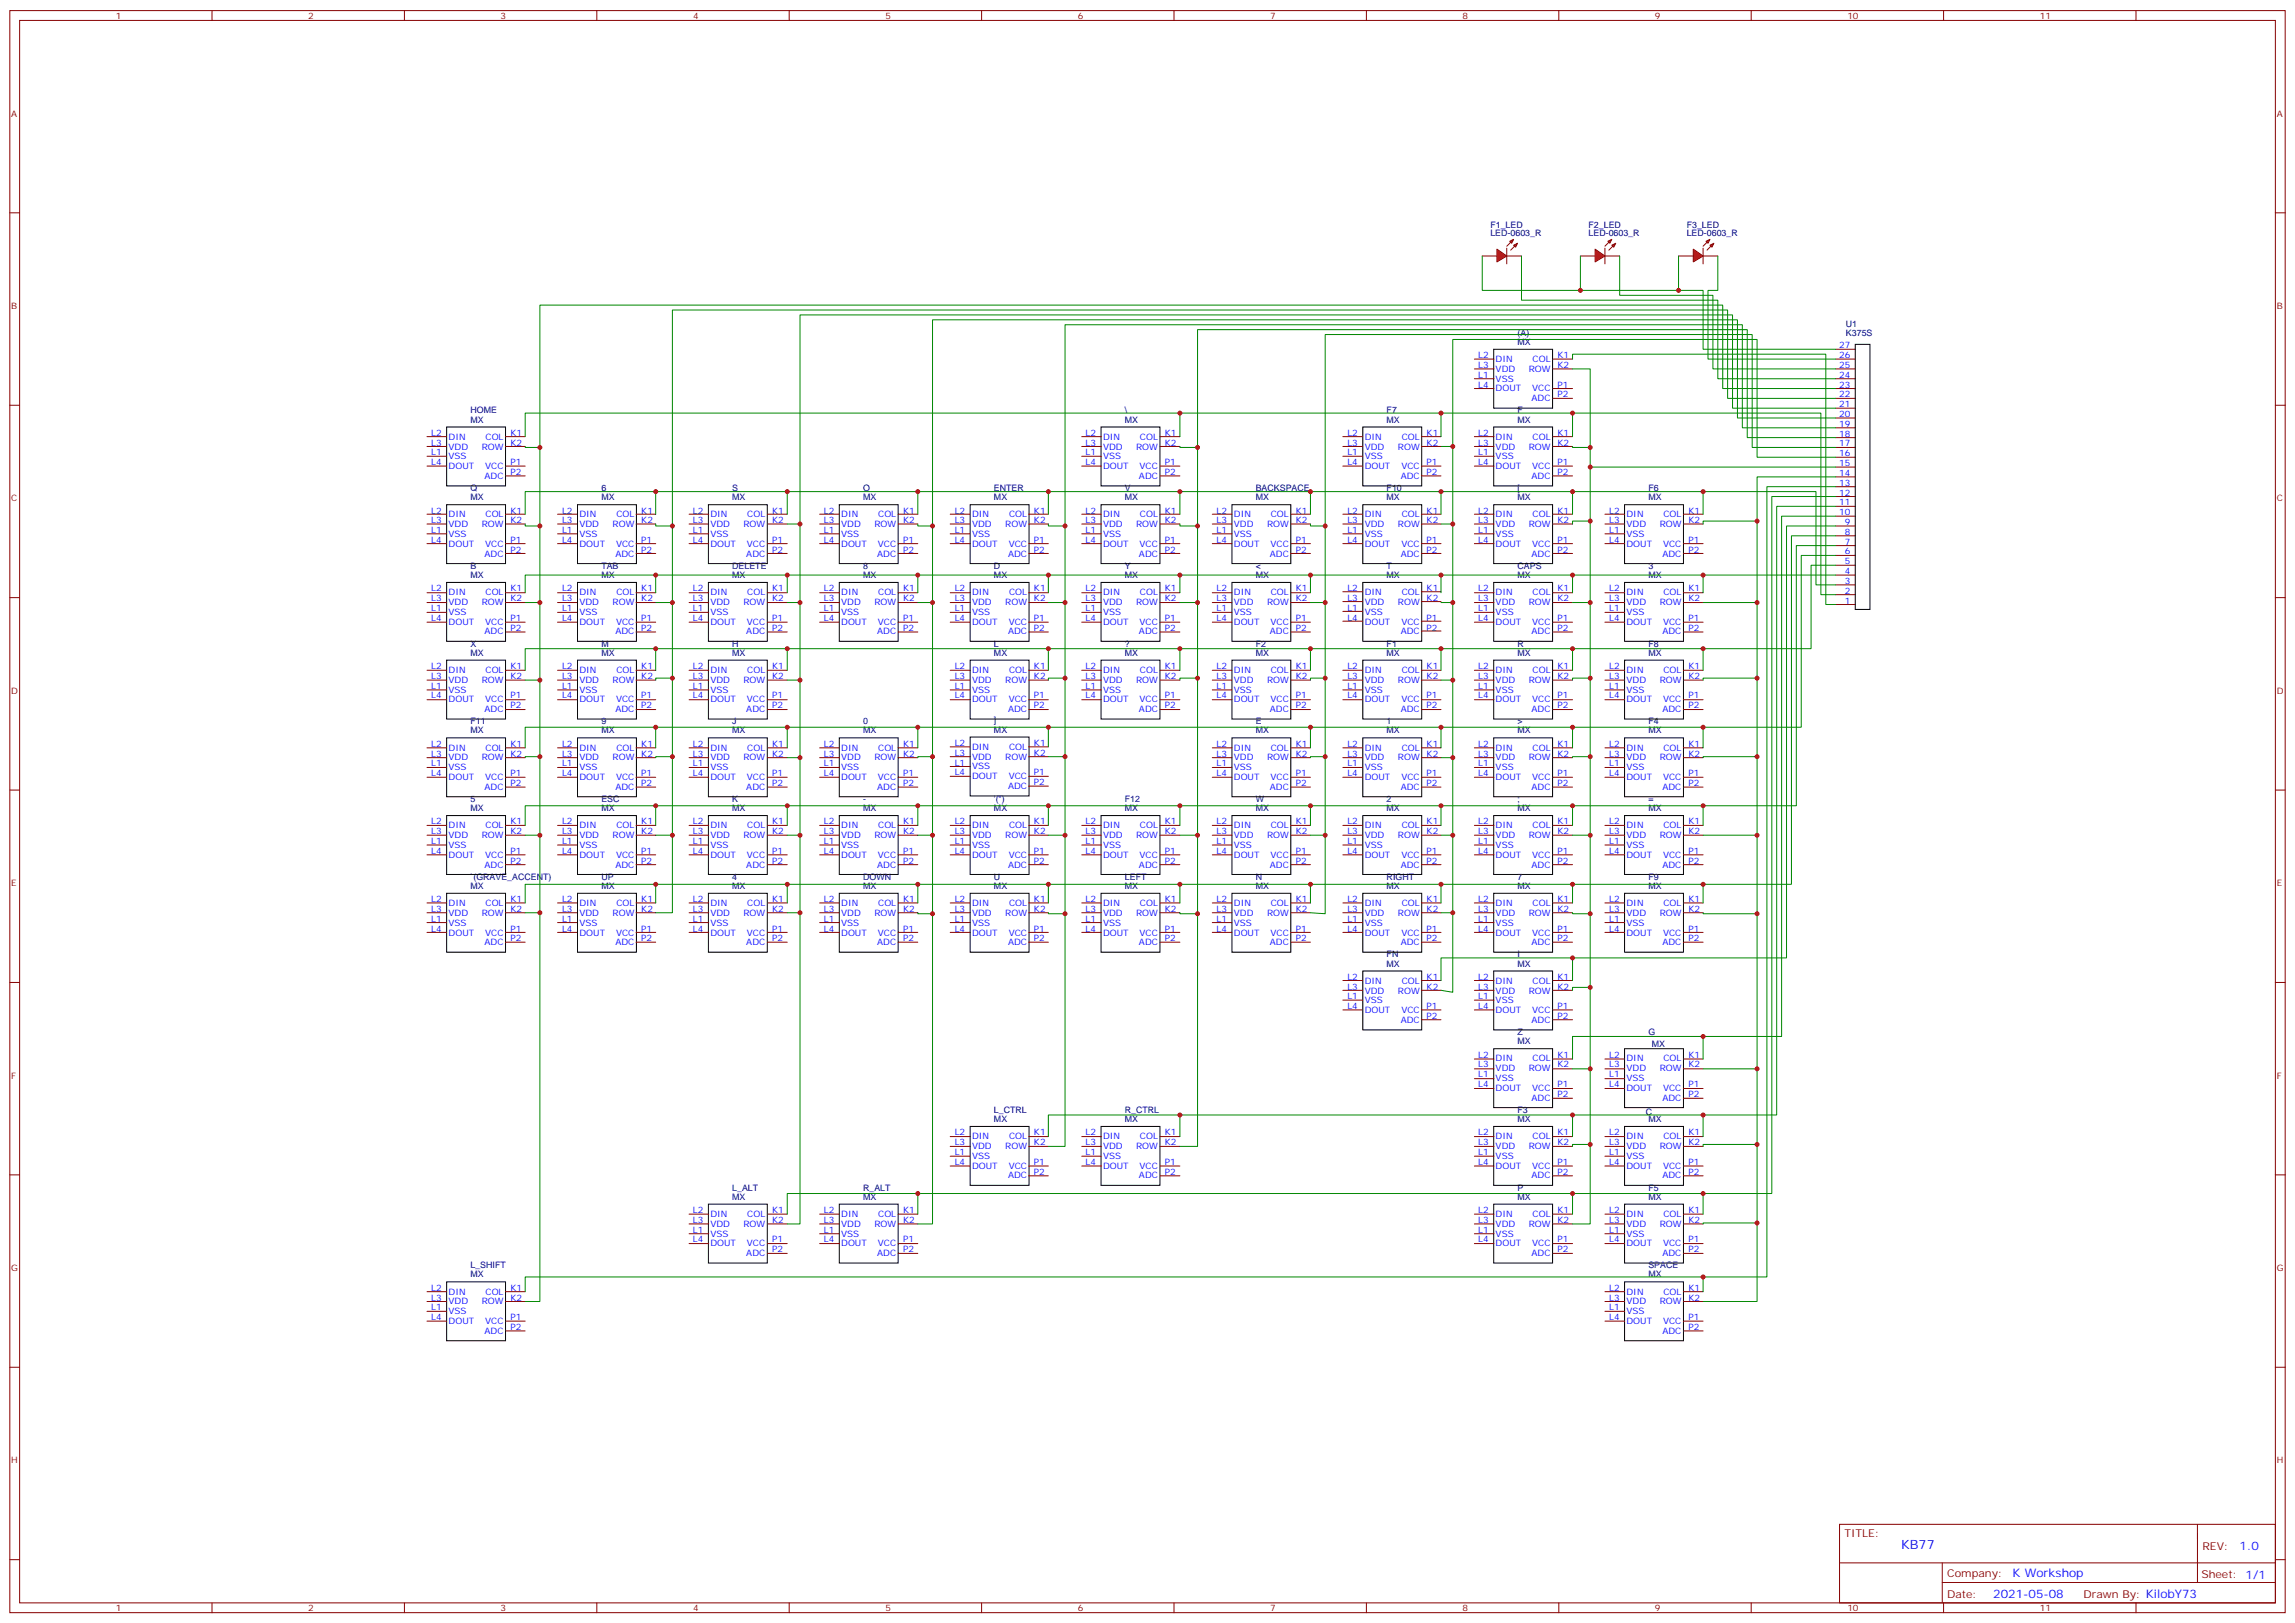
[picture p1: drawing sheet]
<svg xmlns="http://www.w3.org/2000/svg" width="825mm" height="583mm" viewBox="0 0 825 583" stroke-linecap="round" stroke-linejoin="round" font-family="sans-serif">
<defs><g id="words">
<text font-size="4.6" fill="#00f" x="683.2" y="556.8">KB77</text>
<g font-size="4.2" fill="#00f">
<text x="804.9" y="557.1">1.0</text>
<text x="723.3" y="566.6">K Workshop</text>
<text x="716.4" y="574.4">2021-05-08</text>
</g>
<g font-size="3.9" fill="#800">
<text x="662.9" y="552.4">TITLE:</text>
<text x="791.5" y="557.1">REV:</text>
<text x="699.8" y="566.6">Company:</text>
<text x="791.1" y="567.2">Sheet: 1/1</text>
<text x="699.8" y="574.3">Date:</text>
<text x="748.8" y="574.3">Drawn By: KilobY73</text>
</g>
<g font-size="3.2" fill="#800">
<text x="41.6" y="6.8">1</text>
<text x="110.8" y="6.8">2</text>
<text x="179.9" y="6.8">3</text>
<text x="249.1" y="6.8">4</text>
<text x="318.2" y="6.8">5</text>
<text x="387.3" y="6.8">6</text>
<text x="456.5" y="6.8">7</text>
<text x="525.6" y="6.8">8</text>
<text x="594.8" y="6.8">9</text>
<text x="663.9" y="6.8">10</text>
<text x="733.1" y="6.8">11</text>
<text x="4.1" y="41.9">A</text>
<text x="818.3" y="41.9">A</text>
<text x="4.1" y="111.1">B</text>
<text x="818.3" y="111.1">B</text>
<text x="4.1" y="180.2">C</text>
<text x="818.3" y="180.2">C</text>
<text x="4.1" y="249.3">D</text>
<text x="818.3" y="249.3">D</text>
<text x="4.1" y="318.5">E</text>
<text x="818.3" y="318.5">E</text>
<text x="4.1" y="387.6">F</text>
<text x="818.3" y="387.6">F</text>
<text x="4.1" y="456.8">G</text>
<text x="818.3" y="456.8">G</text>
<text x="4.1" y="525.9">H</text>
<text x="818.3" y="525.9">H</text>
<text x="41.6" y="579">1</text>
<text x="110.8" y="579">2</text>
<text x="179.9" y="579">3</text>
<text x="249.1" y="579">4</text>
<text x="318.2" y="579">5</text>
<text x="387.3" y="579">6</text>
<text x="456.5" y="579">7</text>
<text x="525.6" y="579">8</text>
<text x="594.8" y="579">9</text>
<text x="663.9" y="579">10</text>
<text x="733.1" y="579">11</text>
</g>
<g font-size="3.2" fill="#000080">
<text x="535.6" y="81.8">F1_LED</text>
<text x="570.9" y="81.8">F2_LED</text>
<text x="606.2" y="81.8">F3_LED</text>
<text x="535.6" y="84.9">LED-0603_R</text>
<text x="570.9" y="84.9">LED-0603_R</text>
<text x="606.2" y="84.9">LED-0603_R</text>
<text x="663.4" y="117.4">U1</text>
<text x="545.4" y="123.9">MX</text>
<text x="545.4" y="120.6">(A)</text>
<text x="663.4" y="120.6">K375S</text>
<text x="169.1" y="148.6">HOME</text>
<text x="404.3" y="148.6">\</text>
<text x="498.3" y="148.6">F7</text>
<text x="545.4" y="148.6">F</text>
<text x="169.1" y="151.9">MX</text>
<text x="404.3" y="151.9">MX</text>
<text x="498.3" y="151.9">MX</text>
<text x="545.4" y="151.9">MX</text>
<text x="169.1" y="179.8">MX</text>
<text x="169.1" y="176.5">Q</text>
<text x="216.1" y="179.8">MX</text>
<text x="216.1" y="176.5">6</text>
<text x="263.2" y="179.8">MX</text>
<text x="263.2" y="176.5">S</text>
<text x="310.2" y="179.8">MX</text>
<text x="310.2" y="176.5">O</text>
<text x="357.2" y="179.8">MX</text>
<text x="357.2" y="176.5">ENTER</text>
<text x="404.3" y="179.8">MX</text>
<text x="404.3" y="176.5">V</text>
<text x="451.3" y="179.8">MX</text>
<text x="451.3" y="176.5">BACKSPACE</text>
<text x="498.3" y="179.8">MX</text>
<text x="498.3" y="176.5">F10</text>
<text x="545.4" y="179.8">MX</text>
<text x="545.4" y="176.5">[</text>
<text x="592.4" y="179.8">MX</text>
<text x="592.4" y="176.5">F6</text>
<text x="169.1" y="207.7">MX</text>
<text x="169.1" y="204.4">B</text>
<text x="216.1" y="207.7">MX</text>
<text x="216.1" y="204.4">TAB</text>
<text x="263.2" y="207.7">MX</text>
<text x="263.2" y="204.4">DELETE</text>
<text x="310.2" y="207.7">MX</text>
<text x="310.2" y="204.4">8</text>
<text x="357.2" y="207.7">MX</text>
<text x="357.2" y="204.4">D</text>
<text x="404.3" y="207.7">MX</text>
<text x="404.3" y="204.4">Y</text>
<text x="451.3" y="207.7">MX</text>
<text x="451.3" y="204.4">&lt;</text>
<text x="498.3" y="207.7">MX</text>
<text x="498.3" y="204.4">T</text>
<text x="545.4" y="207.7">MX</text>
<text x="545.4" y="204.4">CAPS</text>
<text x="592.4" y="207.7">MX</text>
<text x="592.4" y="204.4">3</text>
<text x="169.1" y="232.4">X</text>
<text x="216.1" y="232.4">M</text>
<text x="263.2" y="232.4">H</text>
<text x="357.2" y="232.4">L</text>
<text x="404.3" y="232.4">?</text>
<text x="451.3" y="232.4">F2</text>
<text x="498.3" y="232.4">F1</text>
<text x="545.4" y="232.4">R</text>
<text x="592.4" y="232.4">F8</text>
<text x="169.1" y="235.6">MX</text>
<text x="216.1" y="235.6">MX</text>
<text x="263.2" y="235.6">MX</text>
<text x="357.2" y="235.6">MX</text>
<text x="404.3" y="235.6">MX</text>
<text x="451.3" y="235.6">MX</text>
<text x="498.3" y="235.6">MX</text>
<text x="545.4" y="235.6">MX</text>
<text x="592.4" y="235.6">MX</text>
<text x="169.1" y="263.6">MX</text>
<text x="169.1" y="260.3">F11</text>
<text x="216.1" y="263.6">MX</text>
<text x="216.1" y="260.3">9</text>
<text x="263.2" y="263.6">MX</text>
<text x="263.2" y="260.3">J</text>
<text x="310.2" y="263.6">MX</text>
<text x="310.2" y="260.3">0</text>
<text x="357.2" y="263.3">MX</text>
<text x="357.2" y="260">]</text>
<text x="451.3" y="263.6">MX</text>
<text x="451.3" y="260.3">E</text>
<text x="498.3" y="263.6">MX</text>
<text x="498.3" y="260.3">1</text>
<text x="545.4" y="263.6">MX</text>
<text x="545.4" y="260.3">&gt;</text>
<text x="592.4" y="263.6">MX</text>
<text x="592.4" y="260.3">F4</text>
<text x="169.1" y="291.5">MX</text>
<text x="169.1" y="288.2">5</text>
<text x="216.1" y="291.5">MX</text>
<text x="216.1" y="288.2">ESC</text>
<text x="263.2" y="291.5">MX</text>
<text x="263.2" y="288.2">K</text>
<text x="310.2" y="291.5">MX</text>
<text x="310.2" y="288.2">-</text>
<text x="357.2" y="291.5">MX</text>
<text x="357.2" y="288.2">'(&quot;)</text>
<text x="404.3" y="291.5">MX</text>
<text x="404.3" y="288.2">F12</text>
<text x="451.3" y="291.5">MX</text>
<text x="451.3" y="288.2">W</text>
<text x="498.3" y="291.5">MX</text>
<text x="498.3" y="288.2">2</text>
<text x="545.4" y="291.5">MX</text>
<text x="545.4" y="288.2">;</text>
<text x="592.4" y="291.5">MX</text>
<text x="592.4" y="288.2">=</text>
<text x="169.1" y="316.1">`(GRAVE_ACCENT)</text>
<text x="216.1" y="316.1">UP</text>
<text x="263.2" y="316.1">4</text>
<text x="310.2" y="316.1">DOWN</text>
<text x="357.2" y="316.1">U</text>
<text x="404.3" y="316.1">LEFT</text>
<text x="451.3" y="316.1">N</text>
<text x="498.3" y="316.1">RIGHT</text>
<text x="545.4" y="316.1">7</text>
<text x="592.4" y="316.1">F9</text>
<text x="169.1" y="319.4">MX</text>
<text x="216.1" y="319.4">MX</text>
<text x="263.2" y="319.4">MX</text>
<text x="310.2" y="319.4">MX</text>
<text x="357.2" y="319.4">MX</text>
<text x="404.3" y="319.4">MX</text>
<text x="451.3" y="319.4">MX</text>
<text x="498.3" y="319.4">MX</text>
<text x="545.4" y="319.4">MX</text>
<text x="592.4" y="319.4">MX</text>
<text x="498.3" y="347.4">MX</text>
<text x="498.3" y="344.1">FN</text>
<text x="545.4" y="347.4">MX</text>
<text x="545.4" y="344.1">I</text>
<text x="545.4" y="372">Z</text>
<text x="592.4" y="372">G</text>
<text x="545.4" y="375.3">MX</text>
<text x="593.7" y="376.2">MX</text>
<text x="357.2" y="399.9">L_CTRL</text>
<text x="404.3" y="399.9">R_CTRL</text>
<text x="545.4" y="399.9">F3</text>
<text x="591.4" y="400.6">C</text>
<text x="357.2" y="403.2">MX</text>
<text x="404.3" y="403.2">MX</text>
<text x="545.4" y="403.2">MX</text>
<text x="592.4" y="403.2">MX</text>
<text x="263.2" y="431.1">MX</text>
<text x="263.2" y="427.8">L_ALT</text>
<text x="310.2" y="431.1">MX</text>
<text x="310.2" y="427.8">R_ALT</text>
<text x="545.4" y="431.1">MX</text>
<text x="545.4" y="427.8">P</text>
<text x="592.4" y="431.1">MX</text>
<text x="592.4" y="427.8">F5</text>
<text x="169.1" y="455.8">L_SHIFT</text>
<text x="592.4" y="455.8">SPACE</text>
<text x="169.1" y="459.1">MX</text>
<text x="592.4" y="459.1">MX</text>
</g>
<g font-size="3.2" fill="#00f">
<text x="661" y="125.2">27</text>
<text x="531.3" y="128.7">L2</text>
<text x="537.5" y="130.1">DIN</text>
<text x="550.8" y="130.1">COL</text>
<text x="559.7" y="128.7">K1</text>
<text x="661" y="128.7">26</text>
<text x="531.3" y="135.7">L1</text>
<text x="531.3" y="132.2">L3</text>
<text x="537.5" y="137.2">VSS</text>
<text x="537.5" y="133.6">VDD</text>
<text x="549.4" y="133.6">ROW</text>
<text x="559.7" y="132.2">K2</text>
<text x="661" y="135.7">24</text>
<text x="661" y="132.2">25</text>
<text x="531.3" y="139.3">L4</text>
<text x="537.5" y="140.7">DOUT</text>
<text x="550.7" y="140.7">VCC</text>
<text x="559.7" y="139.3">P1</text>
<text x="559.7" y="142.8">P2</text>
<text x="661" y="142.8">22</text>
<text x="661" y="139.3">23</text>
<text x="550.4" y="144.2">ADC</text>
<text x="661" y="149.9">20</text>
<text x="661" y="146.3">21</text>
<text x="661" y="153.4">19</text>
<text x="155" y="156.6">L2</text>
<text x="155" y="160.2">L3</text>
<text x="161.2" y="158">DIN</text>
<text x="161.2" y="161.6">VDD</text>
<text x="173.1" y="161.6">ROW</text>
<text x="174.5" y="158">COL</text>
<text x="183.4" y="156.6">K1</text>
<text x="183.4" y="160.2">K2</text>
<text x="390.2" y="156.6">L2</text>
<text x="390.2" y="160.2">L3</text>
<text x="396.4" y="158">DIN</text>
<text x="396.4" y="161.6">VDD</text>
<text x="408.3" y="161.6">ROW</text>
<text x="409.7" y="158">COL</text>
<text x="418.6" y="156.6">K1</text>
<text x="418.6" y="160.2">K2</text>
<text x="484.2" y="156.6">L2</text>
<text x="484.2" y="160.2">L3</text>
<text x="490.5" y="158">DIN</text>
<text x="490.5" y="161.6">VDD</text>
<text x="502.4" y="161.6">ROW</text>
<text x="503.8" y="158">COL</text>
<text x="512.7" y="156.6">K1</text>
<text x="512.7" y="160.2">K2</text>
<text x="531.3" y="156.6">L2</text>
<text x="531.3" y="160.2">L3</text>
<text x="537.5" y="158">DIN</text>
<text x="537.5" y="161.6">VDD</text>
<text x="549.4" y="161.6">ROW</text>
<text x="550.8" y="158">COL</text>
<text x="559.7" y="156.6">K1</text>
<text x="559.7" y="160.2">K2</text>
<text x="661" y="160.4">17</text>
<text x="661" y="156.9">18</text>
<text x="155" y="163.7">L1</text>
<text x="155" y="167.2">L4</text>
<text x="161.2" y="165.1">VSS</text>
<text x="183.4" y="167.2">P1</text>
<text x="390.2" y="163.7">L1</text>
<text x="390.2" y="167.2">L4</text>
<text x="396.4" y="165.1">VSS</text>
<text x="418.6" y="167.2">P1</text>
<text x="484.2" y="163.7">L1</text>
<text x="484.2" y="167.2">L4</text>
<text x="490.5" y="165.1">VSS</text>
<text x="512.7" y="167.2">P1</text>
<text x="531.3" y="163.7">L1</text>
<text x="531.3" y="167.2">L4</text>
<text x="537.5" y="165.1">VSS</text>
<text x="559.7" y="167.2">P1</text>
<text x="661" y="167.5">15</text>
<text x="661" y="164">16</text>
<text x="161.2" y="168.6">DOUT</text>
<text x="174.1" y="172.1">ADC</text>
<text x="174.4" y="168.6">VCC</text>
<text x="183.4" y="170.7">P2</text>
<text x="396.4" y="168.6">DOUT</text>
<text x="409.3" y="172.1">ADC</text>
<text x="409.6" y="168.6">VCC</text>
<text x="418.6" y="170.7">P2</text>
<text x="490.5" y="168.6">DOUT</text>
<text x="503.4" y="172.1">ADC</text>
<text x="503.6" y="168.6">VCC</text>
<text x="512.7" y="170.7">P2</text>
<text x="537.5" y="168.6">DOUT</text>
<text x="550.4" y="172.1">ADC</text>
<text x="550.7" y="168.6">VCC</text>
<text x="559.7" y="170.7">P2</text>
<text x="661" y="171">14</text>
<text x="661" y="178.1">12</text>
<text x="661" y="174.6">13</text>
<text x="155" y="184.5">L2</text>
<text x="161.2" y="186">DIN</text>
<text x="174.5" y="186">COL</text>
<text x="183.4" y="184.5">K1</text>
<text x="202" y="184.5">L2</text>
<text x="208.3" y="186">DIN</text>
<text x="221.5" y="186">COL</text>
<text x="230.5" y="184.5">K1</text>
<text x="249" y="184.5">L2</text>
<text x="255.3" y="186">DIN</text>
<text x="268.6" y="186">COL</text>
<text x="277.5" y="184.5">K1</text>
<text x="296.1" y="184.5">L2</text>
<text x="302.3" y="186">DIN</text>
<text x="315.6" y="186">COL</text>
<text x="324.6" y="184.5">K1</text>
<text x="343.1" y="184.5">L2</text>
<text x="349.4" y="186">DIN</text>
<text x="362.6" y="186">COL</text>
<text x="371.6" y="184.5">K1</text>
<text x="390.2" y="184.5">L2</text>
<text x="396.4" y="186">DIN</text>
<text x="409.7" y="186">COL</text>
<text x="418.6" y="184.5">K1</text>
<text x="437.2" y="184.5">L2</text>
<text x="443.4" y="186">DIN</text>
<text x="456.7" y="186">COL</text>
<text x="465.7" y="184.5">K1</text>
<text x="484.2" y="184.5">L2</text>
<text x="490.5" y="186">DIN</text>
<text x="503.8" y="186">COL</text>
<text x="512.7" y="184.5">K1</text>
<text x="531.3" y="184.5">L2</text>
<text x="537.5" y="186">DIN</text>
<text x="550.8" y="186">COL</text>
<text x="559.7" y="184.5">K1</text>
<text x="578.3" y="184.5">L2</text>
<text x="584.6" y="186">DIN</text>
<text x="597.8" y="186">COL</text>
<text x="606.8" y="184.5">K1</text>
<text x="661" y="185.1">10</text>
<text x="661" y="181.6">11</text>
<text x="155" y="191.6">L1</text>
<text x="155" y="188.1">L3</text>
<text x="161.2" y="189.5">VDD</text>
<text x="173.1" y="189.5">ROW</text>
<text x="183.4" y="188.1">K2</text>
<text x="202" y="191.6">L1</text>
<text x="202" y="188.1">L3</text>
<text x="208.3" y="189.5">VDD</text>
<text x="220.2" y="189.5">ROW</text>
<text x="230.5" y="188.1">K2</text>
<text x="249" y="191.6">L1</text>
<text x="249" y="188.1">L3</text>
<text x="255.3" y="189.5">VDD</text>
<text x="267.2" y="189.5">ROW</text>
<text x="277.5" y="188.1">K2</text>
<text x="296.1" y="191.6">L1</text>
<text x="296.1" y="188.1">L3</text>
<text x="302.3" y="189.5">VDD</text>
<text x="314.2" y="189.5">ROW</text>
<text x="324.6" y="188.1">K2</text>
<text x="343.1" y="191.6">L1</text>
<text x="343.1" y="188.1">L3</text>
<text x="349.4" y="189.5">VDD</text>
<text x="361.3" y="189.5">ROW</text>
<text x="371.6" y="188.1">K2</text>
<text x="390.2" y="191.6">L1</text>
<text x="390.2" y="188.1">L3</text>
<text x="396.4" y="189.5">VDD</text>
<text x="408.3" y="189.5">ROW</text>
<text x="418.6" y="188.1">K2</text>
<text x="437.2" y="191.6">L1</text>
<text x="437.2" y="188.1">L3</text>
<text x="443.4" y="189.5">VDD</text>
<text x="455.4" y="189.5">ROW</text>
<text x="465.7" y="188.1">K2</text>
<text x="484.2" y="191.6">L1</text>
<text x="484.2" y="188.1">L3</text>
<text x="490.5" y="189.5">VDD</text>
<text x="502.4" y="189.5">ROW</text>
<text x="512.7" y="188.1">K2</text>
<text x="531.3" y="191.6">L1</text>
<text x="531.3" y="188.1">L3</text>
<text x="537.5" y="189.5">VDD</text>
<text x="549.4" y="189.5">ROW</text>
<text x="559.7" y="188.1">K2</text>
<text x="578.3" y="191.6">L1</text>
<text x="578.3" y="188.1">L3</text>
<text x="584.6" y="189.5">VDD</text>
<text x="596.5" y="189.5">ROW</text>
<text x="606.8" y="188.1">K2</text>
<text x="663" y="188.7">9</text>
<text x="155" y="195.1">L4</text>
<text x="161.2" y="193">VSS</text>
<text x="161.2" y="196.5">DOUT</text>
<text x="174.4" y="196.5">VCC</text>
<text x="183.4" y="195.1">P1</text>
<text x="202" y="195.1">L4</text>
<text x="208.3" y="193">VSS</text>
<text x="208.3" y="196.5">DOUT</text>
<text x="221.4" y="196.5">VCC</text>
<text x="230.5" y="195.1">P1</text>
<text x="249" y="195.1">L4</text>
<text x="255.3" y="193">VSS</text>
<text x="255.3" y="196.5">DOUT</text>
<text x="268.4" y="196.5">VCC</text>
<text x="277.5" y="195.1">P1</text>
<text x="296.1" y="195.1">L4</text>
<text x="302.3" y="193">VSS</text>
<text x="302.3" y="196.5">DOUT</text>
<text x="315.5" y="196.5">VCC</text>
<text x="324.6" y="195.1">P1</text>
<text x="343.1" y="195.1">L4</text>
<text x="349.4" y="193">VSS</text>
<text x="349.4" y="196.5">DOUT</text>
<text x="362.5" y="196.5">VCC</text>
<text x="371.6" y="195.1">P1</text>
<text x="390.2" y="195.1">L4</text>
<text x="396.4" y="193">VSS</text>
<text x="396.4" y="196.5">DOUT</text>
<text x="409.6" y="196.5">VCC</text>
<text x="418.6" y="195.1">P1</text>
<text x="437.2" y="195.1">L4</text>
<text x="443.4" y="193">VSS</text>
<text x="443.4" y="196.5">DOUT</text>
<text x="456.6" y="196.5">VCC</text>
<text x="465.7" y="195.1">P1</text>
<text x="484.2" y="195.1">L4</text>
<text x="490.5" y="193">VSS</text>
<text x="490.5" y="196.5">DOUT</text>
<text x="503.6" y="196.5">VCC</text>
<text x="512.7" y="195.1">P1</text>
<text x="531.3" y="195.1">L4</text>
<text x="537.5" y="193">VSS</text>
<text x="537.5" y="196.5">DOUT</text>
<text x="550.7" y="196.5">VCC</text>
<text x="559.7" y="195.1">P1</text>
<text x="578.3" y="195.1">L4</text>
<text x="584.6" y="193">VSS</text>
<text x="584.6" y="196.5">DOUT</text>
<text x="597.7" y="196.5">VCC</text>
<text x="606.8" y="195.1">P1</text>
<text x="663" y="195.7">7</text>
<text x="663" y="192.2">8</text>
<text x="174.1" y="200.1">ADC</text>
<text x="183.4" y="198.7">P2</text>
<text x="221.2" y="200.1">ADC</text>
<text x="230.5" y="198.7">P2</text>
<text x="268.2" y="200.1">ADC</text>
<text x="277.5" y="198.7">P2</text>
<text x="315.3" y="200.1">ADC</text>
<text x="324.6" y="198.7">P2</text>
<text x="362.3" y="200.1">ADC</text>
<text x="371.6" y="198.7">P2</text>
<text x="409.3" y="200.1">ADC</text>
<text x="418.6" y="198.7">P2</text>
<text x="456.4" y="200.1">ADC</text>
<text x="465.7" y="198.7">P2</text>
<text x="503.4" y="200.1">ADC</text>
<text x="512.7" y="198.7">P2</text>
<text x="550.4" y="200.1">ADC</text>
<text x="559.7" y="198.7">P2</text>
<text x="597.5" y="200.1">ADC</text>
<text x="606.8" y="198.7">P2</text>
<text x="663" y="202.8">5</text>
<text x="663" y="199.2">6</text>
<text x="663" y="209.8">3</text>
<text x="663" y="206.3">4</text>
<text x="155" y="212.5">L2</text>
<text x="161.2" y="213.9">DIN</text>
<text x="174.5" y="213.9">COL</text>
<text x="183.4" y="212.5">K1</text>
<text x="202" y="212.5">L2</text>
<text x="208.3" y="213.9">DIN</text>
<text x="221.5" y="213.9">COL</text>
<text x="230.5" y="212.5">K1</text>
<text x="249" y="212.5">L2</text>
<text x="255.3" y="213.9">DIN</text>
<text x="268.6" y="213.9">COL</text>
<text x="277.5" y="212.5">K1</text>
<text x="296.1" y="212.5">L2</text>
<text x="302.3" y="213.9">DIN</text>
<text x="315.6" y="213.9">COL</text>
<text x="324.6" y="212.5">K1</text>
<text x="343.1" y="212.5">L2</text>
<text x="349.4" y="213.9">DIN</text>
<text x="362.6" y="213.9">COL</text>
<text x="371.6" y="212.5">K1</text>
<text x="390.2" y="212.5">L2</text>
<text x="396.4" y="213.9">DIN</text>
<text x="409.7" y="213.9">COL</text>
<text x="418.6" y="212.5">K1</text>
<text x="437.2" y="212.5">L2</text>
<text x="443.4" y="213.9">DIN</text>
<text x="456.7" y="213.9">COL</text>
<text x="465.7" y="212.5">K1</text>
<text x="484.2" y="212.5">L2</text>
<text x="490.5" y="213.9">DIN</text>
<text x="503.8" y="213.9">COL</text>
<text x="512.7" y="212.5">K1</text>
<text x="531.3" y="212.5">L2</text>
<text x="537.5" y="213.9">DIN</text>
<text x="550.8" y="213.9">COL</text>
<text x="559.7" y="212.5">K1</text>
<text x="578.3" y="212.5">L2</text>
<text x="584.6" y="213.9">DIN</text>
<text x="597.8" y="213.9">COL</text>
<text x="606.8" y="212.5">K1</text>
<text x="663" y="213.4">2</text>
<text x="155" y="219.5">L1</text>
<text x="155" y="216">L3</text>
<text x="161.2" y="220.9">VSS</text>
<text x="161.2" y="217.4">VDD</text>
<text x="173.1" y="217.4">ROW</text>
<text x="183.4" y="216">K2</text>
<text x="202" y="219.5">L1</text>
<text x="202" y="216">L3</text>
<text x="208.3" y="220.9">VSS</text>
<text x="208.3" y="217.4">VDD</text>
<text x="220.2" y="217.4">ROW</text>
<text x="230.5" y="216">K2</text>
<text x="249" y="219.5">L1</text>
<text x="249" y="216">L3</text>
<text x="255.3" y="220.9">VSS</text>
<text x="255.3" y="217.4">VDD</text>
<text x="267.2" y="217.4">ROW</text>
<text x="277.5" y="216">K2</text>
<text x="296.1" y="219.5">L1</text>
<text x="296.1" y="216">L3</text>
<text x="302.3" y="220.9">VSS</text>
<text x="302.3" y="217.4">VDD</text>
<text x="314.2" y="217.4">ROW</text>
<text x="324.6" y="216">K2</text>
<text x="343.1" y="219.5">L1</text>
<text x="343.1" y="216">L3</text>
<text x="349.4" y="220.9">VSS</text>
<text x="349.4" y="217.4">VDD</text>
<text x="361.3" y="217.4">ROW</text>
<text x="371.6" y="216">K2</text>
<text x="390.2" y="219.5">L1</text>
<text x="390.2" y="216">L3</text>
<text x="396.4" y="220.9">VSS</text>
<text x="396.4" y="217.4">VDD</text>
<text x="408.3" y="217.4">ROW</text>
<text x="418.6" y="216">K2</text>
<text x="437.2" y="219.5">L1</text>
<text x="437.2" y="216">L3</text>
<text x="443.4" y="220.9">VSS</text>
<text x="443.4" y="217.4">VDD</text>
<text x="455.4" y="217.4">ROW</text>
<text x="465.7" y="216">K2</text>
<text x="484.2" y="219.5">L1</text>
<text x="484.2" y="216">L3</text>
<text x="490.5" y="220.9">VSS</text>
<text x="490.5" y="217.4">VDD</text>
<text x="502.4" y="217.4">ROW</text>
<text x="512.7" y="216">K2</text>
<text x="531.3" y="219.5">L1</text>
<text x="531.3" y="216">L3</text>
<text x="537.5" y="220.9">VSS</text>
<text x="537.5" y="217.4">VDD</text>
<text x="549.4" y="217.4">ROW</text>
<text x="559.7" y="216">K2</text>
<text x="578.3" y="219.5">L1</text>
<text x="578.3" y="216">L3</text>
<text x="584.6" y="220.9">VSS</text>
<text x="584.6" y="217.4">VDD</text>
<text x="596.5" y="217.4">ROW</text>
<text x="606.8" y="216">K2</text>
<text x="663" y="216.9">1</text>
<text x="155" y="223.1">L4</text>
<text x="161.2" y="224.5">DOUT</text>
<text x="174.4" y="224.5">VCC</text>
<text x="183.4" y="223.1">P1</text>
<text x="183.4" y="226.6">P2</text>
<text x="202" y="223.1">L4</text>
<text x="208.3" y="224.5">DOUT</text>
<text x="221.4" y="224.5">VCC</text>
<text x="230.5" y="223.1">P1</text>
<text x="230.5" y="226.6">P2</text>
<text x="249" y="223.1">L4</text>
<text x="255.3" y="224.5">DOUT</text>
<text x="268.4" y="224.5">VCC</text>
<text x="277.5" y="223.1">P1</text>
<text x="277.5" y="226.6">P2</text>
<text x="296.1" y="223.1">L4</text>
<text x="302.3" y="224.5">DOUT</text>
<text x="315.5" y="224.5">VCC</text>
<text x="324.6" y="223.1">P1</text>
<text x="324.6" y="226.6">P2</text>
<text x="343.1" y="223.1">L4</text>
<text x="349.4" y="224.5">DOUT</text>
<text x="362.5" y="224.5">VCC</text>
<text x="371.6" y="223.1">P1</text>
<text x="371.6" y="226.6">P2</text>
<text x="390.2" y="223.1">L4</text>
<text x="396.4" y="224.5">DOUT</text>
<text x="409.6" y="224.5">VCC</text>
<text x="418.6" y="223.1">P1</text>
<text x="418.6" y="226.6">P2</text>
<text x="437.2" y="223.1">L4</text>
<text x="443.4" y="224.5">DOUT</text>
<text x="456.6" y="224.5">VCC</text>
<text x="465.7" y="223.1">P1</text>
<text x="465.7" y="226.6">P2</text>
<text x="484.2" y="223.1">L4</text>
<text x="490.5" y="224.5">DOUT</text>
<text x="503.6" y="224.5">VCC</text>
<text x="512.7" y="223.1">P1</text>
<text x="512.7" y="226.6">P2</text>
<text x="531.3" y="223.1">L4</text>
<text x="537.5" y="224.5">DOUT</text>
<text x="550.7" y="224.5">VCC</text>
<text x="559.7" y="223.1">P1</text>
<text x="559.7" y="226.6">P2</text>
<text x="578.3" y="223.1">L4</text>
<text x="584.6" y="224.5">DOUT</text>
<text x="597.7" y="224.5">VCC</text>
<text x="606.8" y="223.1">P1</text>
<text x="606.8" y="226.6">P2</text>
<text x="174.1" y="228">ADC</text>
<text x="221.2" y="228">ADC</text>
<text x="268.2" y="228">ADC</text>
<text x="315.3" y="228">ADC</text>
<text x="362.3" y="228">ADC</text>
<text x="409.3" y="228">ADC</text>
<text x="456.4" y="228">ADC</text>
<text x="503.4" y="228">ADC</text>
<text x="550.4" y="228">ADC</text>
<text x="597.5" y="228">ADC</text>
<text x="155" y="240.4">L2</text>
<text x="155" y="243.9">L3</text>
<text x="161.2" y="241.8">DIN</text>
<text x="161.2" y="245.3">VDD</text>
<text x="173.1" y="245.3">ROW</text>
<text x="174.5" y="241.8">COL</text>
<text x="183.4" y="240.4">K1</text>
<text x="183.4" y="243.9">K2</text>
<text x="202" y="240.4">L2</text>
<text x="202" y="243.9">L3</text>
<text x="208.3" y="241.8">DIN</text>
<text x="208.3" y="245.3">VDD</text>
<text x="220.2" y="245.3">ROW</text>
<text x="221.5" y="241.8">COL</text>
<text x="230.5" y="240.4">K1</text>
<text x="230.5" y="243.9">K2</text>
<text x="249" y="240.4">L2</text>
<text x="249" y="243.9">L3</text>
<text x="255.3" y="241.8">DIN</text>
<text x="255.3" y="245.3">VDD</text>
<text x="267.2" y="245.3">ROW</text>
<text x="268.6" y="241.8">COL</text>
<text x="277.5" y="240.4">K1</text>
<text x="277.5" y="243.9">K2</text>
<text x="343.1" y="240.4">L2</text>
<text x="343.1" y="243.9">L3</text>
<text x="349.4" y="241.8">DIN</text>
<text x="349.4" y="245.3">VDD</text>
<text x="361.3" y="245.3">ROW</text>
<text x="362.6" y="241.8">COL</text>
<text x="371.6" y="240.4">K1</text>
<text x="371.6" y="243.9">K2</text>
<text x="390.2" y="240.4">L2</text>
<text x="390.2" y="243.9">L3</text>
<text x="396.4" y="241.8">DIN</text>
<text x="396.4" y="245.3">VDD</text>
<text x="408.3" y="245.3">ROW</text>
<text x="409.7" y="241.8">COL</text>
<text x="418.6" y="240.4">K1</text>
<text x="418.6" y="243.9">K2</text>
<text x="437.2" y="240.4">L2</text>
<text x="437.2" y="243.9">L3</text>
<text x="443.4" y="241.8">DIN</text>
<text x="443.4" y="245.3">VDD</text>
<text x="455.4" y="245.3">ROW</text>
<text x="456.7" y="241.8">COL</text>
<text x="465.7" y="240.4">K1</text>
<text x="465.7" y="243.9">K2</text>
<text x="484.2" y="240.4">L2</text>
<text x="484.2" y="243.9">L3</text>
<text x="490.5" y="241.8">DIN</text>
<text x="490.5" y="245.3">VDD</text>
<text x="502.4" y="245.3">ROW</text>
<text x="503.8" y="241.8">COL</text>
<text x="512.7" y="240.4">K1</text>
<text x="512.7" y="243.9">K2</text>
<text x="531.3" y="240.4">L2</text>
<text x="531.3" y="243.9">L3</text>
<text x="537.5" y="241.8">DIN</text>
<text x="537.5" y="245.3">VDD</text>
<text x="549.4" y="245.3">ROW</text>
<text x="550.8" y="241.8">COL</text>
<text x="559.7" y="240.4">K1</text>
<text x="559.7" y="243.9">K2</text>
<text x="578.3" y="240.4">L2</text>
<text x="578.3" y="243.9">L3</text>
<text x="584.6" y="241.8">DIN</text>
<text x="584.6" y="245.3">VDD</text>
<text x="596.5" y="245.3">ROW</text>
<text x="597.8" y="241.8">COL</text>
<text x="606.8" y="240.4">K1</text>
<text x="606.8" y="243.9">K2</text>
<text x="155" y="247.5">L1</text>
<text x="155" y="251">L4</text>
<text x="161.2" y="248.9">VSS</text>
<text x="183.4" y="251">P1</text>
<text x="202" y="247.5">L1</text>
<text x="202" y="251">L4</text>
<text x="208.3" y="248.9">VSS</text>
<text x="230.5" y="251">P1</text>
<text x="249" y="247.5">L1</text>
<text x="249" y="251">L4</text>
<text x="255.3" y="248.9">VSS</text>
<text x="277.5" y="251">P1</text>
<text x="343.1" y="247.5">L1</text>
<text x="343.1" y="251">L4</text>
<text x="349.4" y="248.9">VSS</text>
<text x="371.6" y="251">P1</text>
<text x="390.2" y="247.5">L1</text>
<text x="390.2" y="251">L4</text>
<text x="396.4" y="248.9">VSS</text>
<text x="418.6" y="251">P1</text>
<text x="437.2" y="247.5">L1</text>
<text x="437.2" y="251">L4</text>
<text x="443.4" y="248.9">VSS</text>
<text x="465.7" y="251">P1</text>
<text x="484.2" y="247.5">L1</text>
<text x="484.2" y="251">L4</text>
<text x="490.5" y="248.9">VSS</text>
<text x="512.7" y="251">P1</text>
<text x="531.3" y="247.5">L1</text>
<text x="531.3" y="251">L4</text>
<text x="537.5" y="248.9">VSS</text>
<text x="559.7" y="251">P1</text>
<text x="578.3" y="247.5">L1</text>
<text x="578.3" y="251">L4</text>
<text x="584.6" y="248.9">VSS</text>
<text x="606.8" y="251">P1</text>
<text x="161.2" y="252.4">DOUT</text>
<text x="174.1" y="255.9">ADC</text>
<text x="174.4" y="252.4">VCC</text>
<text x="183.4" y="254.5">P2</text>
<text x="208.3" y="252.4">DOUT</text>
<text x="221.2" y="255.9">ADC</text>
<text x="221.4" y="252.4">VCC</text>
<text x="230.5" y="254.5">P2</text>
<text x="255.3" y="252.4">DOUT</text>
<text x="268.2" y="255.9">ADC</text>
<text x="268.4" y="252.4">VCC</text>
<text x="277.5" y="254.5">P2</text>
<text x="349.4" y="252.4">DOUT</text>
<text x="362.3" y="255.9">ADC</text>
<text x="362.5" y="252.4">VCC</text>
<text x="371.6" y="254.5">P2</text>
<text x="396.4" y="252.4">DOUT</text>
<text x="409.3" y="255.9">ADC</text>
<text x="409.6" y="252.4">VCC</text>
<text x="418.6" y="254.5">P2</text>
<text x="443.4" y="252.4">DOUT</text>
<text x="456.4" y="255.9">ADC</text>
<text x="456.6" y="252.4">VCC</text>
<text x="465.7" y="254.5">P2</text>
<text x="490.5" y="252.4">DOUT</text>
<text x="503.4" y="255.9">ADC</text>
<text x="503.6" y="252.4">VCC</text>
<text x="512.7" y="254.5">P2</text>
<text x="537.5" y="252.4">DOUT</text>
<text x="550.4" y="255.9">ADC</text>
<text x="550.7" y="252.4">VCC</text>
<text x="559.7" y="254.5">P2</text>
<text x="584.6" y="252.4">DOUT</text>
<text x="597.5" y="255.9">ADC</text>
<text x="597.7" y="252.4">VCC</text>
<text x="606.8" y="254.5">P2</text>
<text x="155" y="268.3">L2</text>
<text x="161.2" y="269.7">DIN</text>
<text x="174.5" y="269.7">COL</text>
<text x="183.4" y="268.3">K1</text>
<text x="202" y="268.3">L2</text>
<text x="208.3" y="269.7">DIN</text>
<text x="221.5" y="269.7">COL</text>
<text x="230.5" y="268.3">K1</text>
<text x="249" y="268.3">L2</text>
<text x="255.3" y="269.7">DIN</text>
<text x="268.6" y="269.7">COL</text>
<text x="277.5" y="268.3">K1</text>
<text x="296.1" y="268.3">L2</text>
<text x="302.3" y="269.7">DIN</text>
<text x="315.6" y="269.7">COL</text>
<text x="324.6" y="268.3">K1</text>
<text x="343.1" y="268">L2</text>
<text x="349.4" y="269.5">DIN</text>
<text x="362.6" y="269.5">COL</text>
<text x="371.6" y="268">K1</text>
<text x="437.2" y="268.3">L2</text>
<text x="443.4" y="269.7">DIN</text>
<text x="456.7" y="269.7">COL</text>
<text x="465.7" y="268.3">K1</text>
<text x="484.2" y="268.3">L2</text>
<text x="490.5" y="269.7">DIN</text>
<text x="503.8" y="269.7">COL</text>
<text x="512.7" y="268.3">K1</text>
<text x="531.3" y="268.3">L2</text>
<text x="537.5" y="269.7">DIN</text>
<text x="550.8" y="269.7">COL</text>
<text x="559.7" y="268.3">K1</text>
<text x="578.3" y="268.3">L2</text>
<text x="584.6" y="269.7">DIN</text>
<text x="597.8" y="269.7">COL</text>
<text x="606.8" y="268.3">K1</text>
<text x="155" y="275.4">L1</text>
<text x="155" y="271.9">L3</text>
<text x="161.2" y="273.3">VDD</text>
<text x="173.1" y="273.3">ROW</text>
<text x="183.4" y="271.9">K2</text>
<text x="202" y="275.4">L1</text>
<text x="202" y="271.9">L3</text>
<text x="208.3" y="273.3">VDD</text>
<text x="220.2" y="273.3">ROW</text>
<text x="230.5" y="271.9">K2</text>
<text x="249" y="275.4">L1</text>
<text x="249" y="271.9">L3</text>
<text x="255.3" y="273.3">VDD</text>
<text x="267.2" y="273.3">ROW</text>
<text x="277.5" y="271.9">K2</text>
<text x="296.1" y="275.4">L1</text>
<text x="296.1" y="271.9">L3</text>
<text x="302.3" y="273.3">VDD</text>
<text x="314.2" y="273.3">ROW</text>
<text x="324.6" y="271.9">K2</text>
<text x="343.1" y="275.1">L1</text>
<text x="343.1" y="271.6">L3</text>
<text x="349.4" y="273">VDD</text>
<text x="361.3" y="273">ROW</text>
<text x="371.6" y="271.6">K2</text>
<text x="437.2" y="275.4">L1</text>
<text x="437.2" y="271.9">L3</text>
<text x="443.4" y="273.3">VDD</text>
<text x="455.4" y="273.3">ROW</text>
<text x="465.7" y="271.9">K2</text>
<text x="484.2" y="275.4">L1</text>
<text x="484.2" y="271.9">L3</text>
<text x="490.5" y="273.3">VDD</text>
<text x="502.4" y="273.3">ROW</text>
<text x="512.7" y="271.9">K2</text>
<text x="531.3" y="275.4">L1</text>
<text x="531.3" y="271.9">L3</text>
<text x="537.5" y="273.3">VDD</text>
<text x="549.4" y="273.3">ROW</text>
<text x="559.7" y="271.9">K2</text>
<text x="578.3" y="275.4">L1</text>
<text x="578.3" y="271.9">L3</text>
<text x="584.6" y="273.3">VDD</text>
<text x="596.5" y="273.3">ROW</text>
<text x="606.8" y="271.9">K2</text>
<text x="155" y="278.9">L4</text>
<text x="161.2" y="276.8">VSS</text>
<text x="161.2" y="280.3">DOUT</text>
<text x="174.4" y="280.3">VCC</text>
<text x="183.4" y="278.9">P1</text>
<text x="202" y="278.9">L4</text>
<text x="208.3" y="276.8">VSS</text>
<text x="208.3" y="280.3">DOUT</text>
<text x="221.4" y="280.3">VCC</text>
<text x="230.5" y="278.9">P1</text>
<text x="249" y="278.9">L4</text>
<text x="255.3" y="276.8">VSS</text>
<text x="255.3" y="280.3">DOUT</text>
<text x="268.4" y="280.3">VCC</text>
<text x="277.5" y="278.9">P1</text>
<text x="296.1" y="278.9">L4</text>
<text x="302.3" y="276.8">VSS</text>
<text x="302.3" y="280.3">DOUT</text>
<text x="315.5" y="280.3">VCC</text>
<text x="324.6" y="278.9">P1</text>
<text x="343.1" y="278.6">L4</text>
<text x="349.4" y="276.5">VSS</text>
<text x="349.4" y="280">DOUT</text>
<text x="362.5" y="280">VCC</text>
<text x="371.6" y="278.6">P1</text>
<text x="437.2" y="278.9">L4</text>
<text x="443.4" y="276.8">VSS</text>
<text x="443.4" y="280.3">DOUT</text>
<text x="456.6" y="280.3">VCC</text>
<text x="465.7" y="278.9">P1</text>
<text x="484.2" y="278.9">L4</text>
<text x="490.5" y="276.8">VSS</text>
<text x="490.5" y="280.3">DOUT</text>
<text x="503.6" y="280.3">VCC</text>
<text x="512.7" y="278.9">P1</text>
<text x="531.3" y="278.9">L4</text>
<text x="537.5" y="276.8">VSS</text>
<text x="537.5" y="280.3">DOUT</text>
<text x="550.7" y="280.3">VCC</text>
<text x="559.7" y="278.9">P1</text>
<text x="578.3" y="278.9">L4</text>
<text x="584.6" y="276.8">VSS</text>
<text x="584.6" y="280.3">DOUT</text>
<text x="597.7" y="280.3">VCC</text>
<text x="606.8" y="278.9">P1</text>
<text x="174.1" y="283.9">ADC</text>
<text x="183.4" y="282.4">P2</text>
<text x="221.2" y="283.9">ADC</text>
<text x="230.5" y="282.4">P2</text>
<text x="268.2" y="283.9">ADC</text>
<text x="277.5" y="282.4">P2</text>
<text x="315.3" y="283.9">ADC</text>
<text x="324.6" y="282.4">P2</text>
<text x="362.3" y="283.6">ADC</text>
<text x="371.6" y="282.2">P2</text>
<text x="456.4" y="283.9">ADC</text>
<text x="465.7" y="282.4">P2</text>
<text x="503.4" y="283.9">ADC</text>
<text x="512.7" y="282.4">P2</text>
<text x="550.4" y="283.9">ADC</text>
<text x="559.7" y="282.4">P2</text>
<text x="597.5" y="283.9">ADC</text>
<text x="606.8" y="282.4">P2</text>
<text x="155" y="296.3">L2</text>
<text x="155" y="299.8">L3</text>
<text x="161.2" y="297.7">DIN</text>
<text x="174.5" y="297.7">COL</text>
<text x="183.4" y="296.3">K1</text>
<text x="183.4" y="299.8">K2</text>
<text x="202" y="296.3">L2</text>
<text x="202" y="299.8">L3</text>
<text x="208.3" y="297.7">DIN</text>
<text x="221.5" y="297.7">COL</text>
<text x="230.5" y="296.3">K1</text>
<text x="230.5" y="299.8">K2</text>
<text x="249" y="296.3">L2</text>
<text x="249" y="299.8">L3</text>
<text x="255.3" y="297.7">DIN</text>
<text x="268.6" y="297.7">COL</text>
<text x="277.5" y="296.3">K1</text>
<text x="277.5" y="299.8">K2</text>
<text x="296.1" y="296.3">L2</text>
<text x="296.1" y="299.8">L3</text>
<text x="302.3" y="297.7">DIN</text>
<text x="315.6" y="297.7">COL</text>
<text x="324.6" y="296.3">K1</text>
<text x="324.6" y="299.8">K2</text>
<text x="343.1" y="296.3">L2</text>
<text x="343.1" y="299.8">L3</text>
<text x="349.4" y="297.7">DIN</text>
<text x="362.6" y="297.7">COL</text>
<text x="371.6" y="296.3">K1</text>
<text x="371.6" y="299.8">K2</text>
<text x="390.2" y="296.3">L2</text>
<text x="390.2" y="299.8">L3</text>
<text x="396.4" y="297.7">DIN</text>
<text x="409.7" y="297.7">COL</text>
<text x="418.6" y="296.3">K1</text>
<text x="418.6" y="299.8">K2</text>
<text x="437.2" y="296.3">L2</text>
<text x="437.2" y="299.8">L3</text>
<text x="443.4" y="297.7">DIN</text>
<text x="456.7" y="297.7">COL</text>
<text x="465.7" y="296.3">K1</text>
<text x="465.7" y="299.8">K2</text>
<text x="484.2" y="296.3">L2</text>
<text x="484.2" y="299.8">L3</text>
<text x="490.5" y="297.7">DIN</text>
<text x="503.8" y="297.7">COL</text>
<text x="512.7" y="296.3">K1</text>
<text x="512.7" y="299.8">K2</text>
<text x="531.3" y="296.3">L2</text>
<text x="531.3" y="299.8">L3</text>
<text x="537.5" y="297.7">DIN</text>
<text x="550.8" y="297.7">COL</text>
<text x="559.7" y="296.3">K1</text>
<text x="559.7" y="299.8">K2</text>
<text x="578.3" y="296.3">L2</text>
<text x="578.3" y="299.8">L3</text>
<text x="584.6" y="297.7">DIN</text>
<text x="597.8" y="297.7">COL</text>
<text x="606.8" y="296.3">K1</text>
<text x="606.8" y="299.8">K2</text>
<text x="155" y="303.3">L1</text>
<text x="161.2" y="304.7">VSS</text>
<text x="161.2" y="301.2">VDD</text>
<text x="173.1" y="301.2">ROW</text>
<text x="202" y="303.3">L1</text>
<text x="208.3" y="304.7">VSS</text>
<text x="208.3" y="301.2">VDD</text>
<text x="220.2" y="301.2">ROW</text>
<text x="249" y="303.3">L1</text>
<text x="255.3" y="304.7">VSS</text>
<text x="255.3" y="301.2">VDD</text>
<text x="267.2" y="301.2">ROW</text>
<text x="296.1" y="303.3">L1</text>
<text x="302.3" y="304.7">VSS</text>
<text x="302.3" y="301.2">VDD</text>
<text x="314.2" y="301.2">ROW</text>
<text x="343.1" y="303.3">L1</text>
<text x="349.4" y="304.7">VSS</text>
<text x="349.4" y="301.2">VDD</text>
<text x="361.3" y="301.2">ROW</text>
<text x="390.2" y="303.3">L1</text>
<text x="396.4" y="304.7">VSS</text>
<text x="396.4" y="301.2">VDD</text>
<text x="408.3" y="301.2">ROW</text>
<text x="437.2" y="303.3">L1</text>
<text x="443.4" y="304.7">VSS</text>
<text x="443.4" y="301.2">VDD</text>
<text x="455.4" y="301.2">ROW</text>
<text x="484.2" y="303.3">L1</text>
<text x="490.5" y="304.7">VSS</text>
<text x="490.5" y="301.2">VDD</text>
<text x="502.4" y="301.2">ROW</text>
<text x="531.3" y="303.3">L1</text>
<text x="537.5" y="304.7">VSS</text>
<text x="537.5" y="301.2">VDD</text>
<text x="549.4" y="301.2">ROW</text>
<text x="578.3" y="303.3">L1</text>
<text x="584.6" y="304.7">VSS</text>
<text x="584.6" y="301.2">VDD</text>
<text x="596.5" y="301.2">ROW</text>
<text x="155" y="306.8">L4</text>
<text x="161.2" y="308.3">DOUT</text>
<text x="174.1" y="311.8">ADC</text>
<text x="174.4" y="308.3">VCC</text>
<text x="183.4" y="306.8">P1</text>
<text x="183.4" y="310.4">P2</text>
<text x="202" y="306.8">L4</text>
<text x="208.3" y="308.3">DOUT</text>
<text x="221.2" y="311.8">ADC</text>
<text x="221.4" y="308.3">VCC</text>
<text x="230.5" y="306.8">P1</text>
<text x="230.5" y="310.4">P2</text>
<text x="249" y="306.8">L4</text>
<text x="255.3" y="308.3">DOUT</text>
<text x="268.2" y="311.8">ADC</text>
<text x="268.4" y="308.3">VCC</text>
<text x="277.5" y="306.8">P1</text>
<text x="277.5" y="310.4">P2</text>
<text x="296.1" y="306.8">L4</text>
<text x="302.3" y="308.3">DOUT</text>
<text x="315.3" y="311.8">ADC</text>
<text x="315.5" y="308.3">VCC</text>
<text x="324.6" y="306.8">P1</text>
<text x="324.6" y="310.4">P2</text>
<text x="343.1" y="306.8">L4</text>
<text x="349.4" y="308.3">DOUT</text>
<text x="362.3" y="311.8">ADC</text>
<text x="362.5" y="308.3">VCC</text>
<text x="371.6" y="306.8">P1</text>
<text x="371.6" y="310.4">P2</text>
<text x="390.2" y="306.8">L4</text>
<text x="396.4" y="308.3">DOUT</text>
<text x="409.3" y="311.8">ADC</text>
<text x="409.6" y="308.3">VCC</text>
<text x="418.6" y="306.8">P1</text>
<text x="418.6" y="310.4">P2</text>
<text x="437.2" y="306.8">L4</text>
<text x="443.4" y="308.3">DOUT</text>
<text x="456.4" y="311.8">ADC</text>
<text x="456.6" y="308.3">VCC</text>
<text x="465.7" y="306.8">P1</text>
<text x="465.7" y="310.4">P2</text>
<text x="484.2" y="306.8">L4</text>
<text x="490.5" y="308.3">DOUT</text>
<text x="503.4" y="311.8">ADC</text>
<text x="503.6" y="308.3">VCC</text>
<text x="512.7" y="306.8">P1</text>
<text x="512.7" y="310.4">P2</text>
<text x="531.3" y="306.8">L4</text>
<text x="537.5" y="308.3">DOUT</text>
<text x="550.4" y="311.8">ADC</text>
<text x="550.7" y="308.3">VCC</text>
<text x="559.7" y="306.8">P1</text>
<text x="559.7" y="310.4">P2</text>
<text x="578.3" y="306.8">L4</text>
<text x="584.6" y="308.3">DOUT</text>
<text x="597.5" y="311.8">ADC</text>
<text x="597.7" y="308.3">VCC</text>
<text x="606.8" y="306.8">P1</text>
<text x="606.8" y="310.4">P2</text>
<text x="155" y="324.2">L2</text>
<text x="155" y="327.7">L3</text>
<text x="161.2" y="325.6">DIN</text>
<text x="161.2" y="329.1">VDD</text>
<text x="173.1" y="329.1">ROW</text>
<text x="174.5" y="325.6">COL</text>
<text x="183.4" y="324.2">K1</text>
<text x="183.4" y="327.7">K2</text>
<text x="202" y="324.2">L2</text>
<text x="202" y="327.7">L3</text>
<text x="208.3" y="325.6">DIN</text>
<text x="208.3" y="329.1">VDD</text>
<text x="220.2" y="329.1">ROW</text>
<text x="221.5" y="325.6">COL</text>
<text x="230.5" y="324.2">K1</text>
<text x="230.5" y="327.7">K2</text>
<text x="249" y="324.2">L2</text>
<text x="249" y="327.7">L3</text>
<text x="255.3" y="325.6">DIN</text>
<text x="255.3" y="329.1">VDD</text>
<text x="267.2" y="329.1">ROW</text>
<text x="268.6" y="325.6">COL</text>
<text x="277.5" y="324.2">K1</text>
<text x="277.5" y="327.7">K2</text>
<text x="296.1" y="324.2">L2</text>
<text x="296.1" y="327.7">L3</text>
<text x="302.3" y="325.6">DIN</text>
<text x="302.3" y="329.1">VDD</text>
<text x="314.2" y="329.1">ROW</text>
<text x="315.6" y="325.6">COL</text>
<text x="324.6" y="324.2">K1</text>
<text x="324.6" y="327.7">K2</text>
<text x="343.1" y="324.2">L2</text>
<text x="343.1" y="327.7">L3</text>
<text x="349.4" y="325.6">DIN</text>
<text x="349.4" y="329.1">VDD</text>
<text x="361.3" y="329.1">ROW</text>
<text x="362.6" y="325.6">COL</text>
<text x="371.6" y="324.2">K1</text>
<text x="371.6" y="327.7">K2</text>
<text x="390.2" y="324.2">L2</text>
<text x="390.2" y="327.7">L3</text>
<text x="396.4" y="325.6">DIN</text>
<text x="396.4" y="329.1">VDD</text>
<text x="408.3" y="329.1">ROW</text>
<text x="409.7" y="325.6">COL</text>
<text x="418.6" y="324.2">K1</text>
<text x="418.6" y="327.7">K2</text>
<text x="437.2" y="324.2">L2</text>
<text x="437.2" y="327.7">L3</text>
<text x="443.4" y="325.6">DIN</text>
<text x="443.4" y="329.1">VDD</text>
<text x="455.4" y="329.1">ROW</text>
<text x="456.7" y="325.6">COL</text>
<text x="465.7" y="324.2">K1</text>
<text x="465.7" y="327.7">K2</text>
<text x="484.2" y="324.2">L2</text>
<text x="484.2" y="327.7">L3</text>
<text x="490.5" y="325.6">DIN</text>
<text x="490.5" y="329.1">VDD</text>
<text x="502.4" y="329.1">ROW</text>
<text x="503.8" y="325.6">COL</text>
<text x="512.7" y="324.2">K1</text>
<text x="512.7" y="327.7">K2</text>
<text x="531.3" y="324.2">L2</text>
<text x="531.3" y="327.7">L3</text>
<text x="537.5" y="325.6">DIN</text>
<text x="537.5" y="329.1">VDD</text>
<text x="549.4" y="329.1">ROW</text>
<text x="550.8" y="325.6">COL</text>
<text x="559.7" y="324.2">K1</text>
<text x="559.7" y="327.7">K2</text>
<text x="578.3" y="324.2">L2</text>
<text x="578.3" y="327.7">L3</text>
<text x="584.6" y="325.6">DIN</text>
<text x="584.6" y="329.1">VDD</text>
<text x="596.5" y="329.1">ROW</text>
<text x="597.8" y="325.6">COL</text>
<text x="606.8" y="324.2">K1</text>
<text x="606.8" y="327.7">K2</text>
<text x="155" y="331.2">L1</text>
<text x="155" y="334.8">L4</text>
<text x="161.2" y="332.7">VSS</text>
<text x="183.4" y="334.8">P1</text>
<text x="202" y="331.2">L1</text>
<text x="202" y="334.8">L4</text>
<text x="208.3" y="332.7">VSS</text>
<text x="230.5" y="334.8">P1</text>
<text x="249" y="331.2">L1</text>
<text x="249" y="334.8">L4</text>
<text x="255.3" y="332.7">VSS</text>
<text x="277.5" y="334.8">P1</text>
<text x="296.1" y="331.2">L1</text>
<text x="296.1" y="334.8">L4</text>
<text x="302.3" y="332.7">VSS</text>
<text x="324.6" y="334.8">P1</text>
<text x="343.1" y="331.2">L1</text>
<text x="343.1" y="334.8">L4</text>
<text x="349.4" y="332.7">VSS</text>
<text x="371.6" y="334.8">P1</text>
<text x="390.2" y="331.2">L1</text>
<text x="390.2" y="334.8">L4</text>
<text x="396.4" y="332.7">VSS</text>
<text x="418.6" y="334.8">P1</text>
<text x="437.2" y="331.2">L1</text>
<text x="437.2" y="334.8">L4</text>
<text x="443.4" y="332.7">VSS</text>
<text x="465.7" y="334.8">P1</text>
<text x="484.2" y="331.2">L1</text>
<text x="484.2" y="334.8">L4</text>
<text x="490.5" y="332.7">VSS</text>
<text x="512.7" y="334.8">P1</text>
<text x="531.3" y="331.2">L1</text>
<text x="531.3" y="334.8">L4</text>
<text x="537.5" y="332.7">VSS</text>
<text x="559.7" y="334.8">P1</text>
<text x="578.3" y="331.2">L1</text>
<text x="578.3" y="334.8">L4</text>
<text x="584.6" y="332.7">VSS</text>
<text x="606.8" y="334.8">P1</text>
<text x="161.2" y="336.2">DOUT</text>
<text x="174.1" y="339.7">ADC</text>
<text x="174.4" y="336.2">VCC</text>
<text x="183.4" y="338.3">P2</text>
<text x="208.3" y="336.2">DOUT</text>
<text x="221.2" y="339.7">ADC</text>
<text x="221.4" y="336.2">VCC</text>
<text x="230.5" y="338.3">P2</text>
<text x="255.3" y="336.2">DOUT</text>
<text x="268.2" y="339.7">ADC</text>
<text x="268.4" y="336.2">VCC</text>
<text x="277.5" y="338.3">P2</text>
<text x="302.3" y="336.2">DOUT</text>
<text x="315.3" y="339.7">ADC</text>
<text x="315.5" y="336.2">VCC</text>
<text x="324.6" y="338.3">P2</text>
<text x="349.4" y="336.2">DOUT</text>
<text x="362.3" y="339.7">ADC</text>
<text x="362.5" y="336.2">VCC</text>
<text x="371.6" y="338.3">P2</text>
<text x="396.4" y="336.2">DOUT</text>
<text x="409.3" y="339.7">ADC</text>
<text x="409.6" y="336.2">VCC</text>
<text x="418.6" y="338.3">P2</text>
<text x="443.4" y="336.2">DOUT</text>
<text x="456.4" y="339.7">ADC</text>
<text x="456.6" y="336.2">VCC</text>
<text x="465.7" y="338.3">P2</text>
<text x="490.5" y="336.2">DOUT</text>
<text x="503.4" y="339.7">ADC</text>
<text x="503.6" y="336.2">VCC</text>
<text x="512.7" y="338.3">P2</text>
<text x="537.5" y="336.2">DOUT</text>
<text x="550.4" y="339.7">ADC</text>
<text x="550.7" y="336.2">VCC</text>
<text x="559.7" y="338.3">P2</text>
<text x="584.6" y="336.2">DOUT</text>
<text x="597.5" y="339.7">ADC</text>
<text x="597.7" y="336.2">VCC</text>
<text x="606.8" y="338.3">P2</text>
<text x="484.2" y="352.1">L2</text>
<text x="490.5" y="353.5">DIN</text>
<text x="503.8" y="353.5">COL</text>
<text x="512.7" y="352.1">K1</text>
<text x="531.3" y="352.1">L2</text>
<text x="537.5" y="353.5">DIN</text>
<text x="550.8" y="353.5">COL</text>
<text x="559.7" y="352.1">K1</text>
<text x="484.2" y="359.2">L1</text>
<text x="484.2" y="355.6">L3</text>
<text x="490.5" y="357.1">VDD</text>
<text x="502.4" y="357.1">ROW</text>
<text x="512.7" y="355.6">K2</text>
<text x="531.3" y="359.2">L1</text>
<text x="531.3" y="355.6">L3</text>
<text x="537.5" y="357.1">VDD</text>
<text x="549.4" y="357.1">ROW</text>
<text x="559.7" y="355.6">K2</text>
<text x="484.2" y="362.7">L4</text>
<text x="490.5" y="360.6">VSS</text>
<text x="490.5" y="364.1">DOUT</text>
<text x="503.6" y="364.1">VCC</text>
<text x="512.7" y="362.7">P1</text>
<text x="531.3" y="362.7">L4</text>
<text x="537.5" y="360.6">VSS</text>
<text x="537.5" y="364.1">DOUT</text>
<text x="550.7" y="364.1">VCC</text>
<text x="559.7" y="362.7">P1</text>
<text x="503.4" y="367.6">ADC</text>
<text x="512.7" y="366.2">P2</text>
<text x="550.4" y="367.6">ADC</text>
<text x="559.7" y="366.2">P2</text>
<text x="531.3" y="380">L2</text>
<text x="531.3" y="383.6">L3</text>
<text x="537.5" y="381.5">DIN</text>
<text x="550.8" y="381.5">COL</text>
<text x="559.7" y="380">K1</text>
<text x="559.7" y="383.6">K2</text>
<text x="578.3" y="380">L2</text>
<text x="578.3" y="383.6">L3</text>
<text x="584.6" y="381.5">DIN</text>
<text x="597.8" y="381.5">COL</text>
<text x="606.8" y="380">K1</text>
<text x="606.8" y="383.6">K2</text>
<text x="531.3" y="387.1">L1</text>
<text x="537.5" y="388.5">VSS</text>
<text x="537.5" y="385">VDD</text>
<text x="549.4" y="385">ROW</text>
<text x="578.3" y="387.1">L1</text>
<text x="584.6" y="388.5">VSS</text>
<text x="584.6" y="385">VDD</text>
<text x="596.5" y="385">ROW</text>
<text x="531.3" y="390.6">L4</text>
<text x="537.5" y="392">DOUT</text>
<text x="550.4" y="395.6">ADC</text>
<text x="550.7" y="392">VCC</text>
<text x="559.7" y="390.6">P1</text>
<text x="559.7" y="394.2">P2</text>
<text x="578.3" y="390.6">L4</text>
<text x="584.6" y="392">DOUT</text>
<text x="597.5" y="395.6">ADC</text>
<text x="597.7" y="392">VCC</text>
<text x="606.8" y="390.6">P1</text>
<text x="606.8" y="394.2">P2</text>
<text x="343.1" y="408">L2</text>
<text x="371.6" y="408">K1</text>
<text x="390.2" y="408">L2</text>
<text x="418.6" y="408">K1</text>
<text x="531.3" y="408">L2</text>
<text x="559.7" y="408">K1</text>
<text x="578.3" y="408">L2</text>
<text x="606.8" y="408">K1</text>
<text x="343.1" y="411.5">L3</text>
<text x="349.4" y="409.4">DIN</text>
<text x="349.4" y="412.9">VDD</text>
<text x="361.3" y="412.9">ROW</text>
<text x="362.6" y="409.4">COL</text>
<text x="371.6" y="411.5">K2</text>
<text x="390.2" y="411.5">L3</text>
<text x="396.4" y="409.4">DIN</text>
<text x="396.4" y="412.9">VDD</text>
<text x="408.3" y="412.9">ROW</text>
<text x="409.7" y="409.4">COL</text>
<text x="418.6" y="411.5">K2</text>
<text x="531.3" y="411.5">L3</text>
<text x="537.5" y="409.4">DIN</text>
<text x="537.5" y="412.9">VDD</text>
<text x="549.4" y="412.9">ROW</text>
<text x="550.8" y="409.4">COL</text>
<text x="559.7" y="411.5">K2</text>
<text x="578.3" y="411.5">L3</text>
<text x="584.6" y="409.4">DIN</text>
<text x="584.6" y="412.9">VDD</text>
<text x="596.5" y="412.9">ROW</text>
<text x="597.8" y="409.4">COL</text>
<text x="606.8" y="411.5">K2</text>
<text x="343.1" y="415">L1</text>
<text x="343.1" y="418.6">L4</text>
<text x="349.4" y="416.4">VSS</text>
<text x="349.4" y="420">DOUT</text>
<text x="362.5" y="420">VCC</text>
<text x="371.6" y="418.6">P1</text>
<text x="390.2" y="415">L1</text>
<text x="390.2" y="418.6">L4</text>
<text x="396.4" y="416.4">VSS</text>
<text x="396.4" y="420">DOUT</text>
<text x="409.6" y="420">VCC</text>
<text x="418.6" y="418.6">P1</text>
<text x="531.3" y="415">L1</text>
<text x="531.3" y="418.6">L4</text>
<text x="537.5" y="416.4">VSS</text>
<text x="537.5" y="420">DOUT</text>
<text x="550.7" y="420">VCC</text>
<text x="559.7" y="418.6">P1</text>
<text x="578.3" y="415">L1</text>
<text x="578.3" y="418.6">L4</text>
<text x="584.6" y="416.4">VSS</text>
<text x="584.6" y="420">DOUT</text>
<text x="597.7" y="420">VCC</text>
<text x="606.8" y="418.6">P1</text>
<text x="362.3" y="423.5">ADC</text>
<text x="371.6" y="422.1">P2</text>
<text x="409.3" y="423.5">ADC</text>
<text x="418.6" y="422.1">P2</text>
<text x="550.4" y="423.5">ADC</text>
<text x="559.7" y="422.1">P2</text>
<text x="597.5" y="423.5">ADC</text>
<text x="606.8" y="422.1">P2</text>
<text x="249" y="435.9">L2</text>
<text x="255.3" y="437.3">DIN</text>
<text x="268.6" y="437.3">COL</text>
<text x="277.5" y="435.9">K1</text>
<text x="296.1" y="435.9">L2</text>
<text x="302.3" y="437.3">DIN</text>
<text x="315.6" y="437.3">COL</text>
<text x="324.6" y="435.9">K1</text>
<text x="531.3" y="435.9">L2</text>
<text x="537.5" y="437.3">DIN</text>
<text x="550.8" y="437.3">COL</text>
<text x="559.7" y="435.9">K1</text>
<text x="578.3" y="435.9">L2</text>
<text x="584.6" y="437.3">DIN</text>
<text x="597.8" y="437.3">COL</text>
<text x="606.8" y="435.9">K1</text>
<text x="249" y="443">L1</text>
<text x="249" y="439.4">L3</text>
<text x="255.3" y="440.8">VDD</text>
<text x="267.2" y="440.8">ROW</text>
<text x="277.5" y="439.4">K2</text>
<text x="296.1" y="443">L1</text>
<text x="296.1" y="439.4">L3</text>
<text x="302.3" y="440.8">VDD</text>
<text x="314.2" y="440.8">ROW</text>
<text x="324.6" y="439.4">K2</text>
<text x="531.3" y="443">L1</text>
<text x="531.3" y="439.4">L3</text>
<text x="537.5" y="440.8">VDD</text>
<text x="549.4" y="440.8">ROW</text>
<text x="559.7" y="439.4">K2</text>
<text x="578.3" y="443">L1</text>
<text x="578.3" y="439.4">L3</text>
<text x="584.6" y="440.8">VDD</text>
<text x="596.5" y="440.8">ROW</text>
<text x="606.8" y="439.4">K2</text>
<text x="249" y="446.5">L4</text>
<text x="255.3" y="444.4">VSS</text>
<text x="255.3" y="447.9">DOUT</text>
<text x="268.4" y="447.9">VCC</text>
<text x="277.5" y="446.5">P1</text>
<text x="296.1" y="446.5">L4</text>
<text x="302.3" y="444.4">VSS</text>
<text x="302.3" y="447.9">DOUT</text>
<text x="315.5" y="447.9">VCC</text>
<text x="324.6" y="446.5">P1</text>
<text x="531.3" y="446.5">L4</text>
<text x="537.5" y="444.4">VSS</text>
<text x="537.5" y="447.9">DOUT</text>
<text x="550.7" y="447.9">VCC</text>
<text x="559.7" y="446.5">P1</text>
<text x="578.3" y="446.5">L4</text>
<text x="584.6" y="444.4">VSS</text>
<text x="584.6" y="447.9">DOUT</text>
<text x="597.7" y="447.9">VCC</text>
<text x="606.8" y="446.5">P1</text>
<text x="268.2" y="451.4">ADC</text>
<text x="277.5" y="450">P2</text>
<text x="315.3" y="451.4">ADC</text>
<text x="324.6" y="450">P2</text>
<text x="550.4" y="451.4">ADC</text>
<text x="559.7" y="450">P2</text>
<text x="597.5" y="451.4">ADC</text>
<text x="606.8" y="450">P2</text>
<text x="155" y="463.8">L2</text>
<text x="155" y="467.4">L3</text>
<text x="161.2" y="465.2">DIN</text>
<text x="174.5" y="465.2">COL</text>
<text x="183.4" y="463.8">K1</text>
<text x="183.4" y="467.4">K2</text>
<text x="578.3" y="463.8">L2</text>
<text x="578.3" y="467.4">L3</text>
<text x="584.6" y="465.2">DIN</text>
<text x="597.8" y="465.2">COL</text>
<text x="606.8" y="463.8">K1</text>
<text x="606.8" y="467.4">K2</text>
<text x="155" y="470.9">L1</text>
<text x="161.2" y="472.3">VSS</text>
<text x="161.2" y="468.8">VDD</text>
<text x="173.1" y="468.8">ROW</text>
<text x="578.3" y="470.9">L1</text>
<text x="584.6" y="472.3">VSS</text>
<text x="584.6" y="468.8">VDD</text>
<text x="596.5" y="468.8">ROW</text>
<text x="155" y="474.4">L4</text>
<text x="161.2" y="475.8">DOUT</text>
<text x="174.1" y="479.4">ADC</text>
<text x="174.4" y="475.8">VCC</text>
<text x="183.4" y="474.4">P1</text>
<text x="183.4" y="477.9">P2</text>
<text x="578.3" y="474.4">L4</text>
<text x="584.6" y="475.8">DOUT</text>
<text x="597.5" y="479.4">ADC</text>
<text x="597.7" y="475.8">VCC</text>
<text x="606.8" y="474.4">P1</text>
<text x="606.8" y="477.9">P2</text>
</g>
</g></defs>
<g fill="none" stroke="#870000" stroke-width=".36">
<path d="M3.5 3.8h817.8v575.7h-817.8zM7.1 7.3h810.6v568.7h-810.6zM76.2 3.8v3.5M145.3 3.8v3.5M214.5 3.8v3.5M283.6 3.8v3.5M352.8 3.8v3.5M421.9 3.8v3.5M491.1 3.8v3.5M560.2 3.8v3.5M629.4 3.8v3.5M698.5 3.8v3.5"/>
<path d="M767.6 3.8v3.5M3.5 76.5h3.6M817.7 76.5h3.6M529.9 136.1h7M529.9 129h7M529.9 132.6h7M529.9 139.6h7M558.1 129h7M558.1 132.6h7M558.1 139.6h7M659.7 136.1h7M659.7 129h7"/>
<path d="M659.7 132.6h7M659.7 139.6h7M659.7 125.5h7M3.5 145.6h3.6M153.5 156.9h7M181.7 156.9h7M388.8 156.9h7M417 156.9h7M482.6 156.9h7.1M510.8 156.9h7.1M529.9 156.9h7M558.1 156.9h7"/>
<path d="M558.1 143.2h7M659.7 143.2h7M659.7 157.3h7M659.7 153.7h7M659.7 150.2h7M659.7 146.7h7M817.7 145.6h3.6M153.5 164h7M153.5 160.4h7M153.5 167.5h7M181.7 160.4h7M181.7 167.5h7"/>
<path d="M181.7 171h7M388.8 164h7M388.8 160.4h7M388.8 167.5h7M417 160.4h7M417 167.5h7M417 171h7M482.6 164h7.1M482.6 160.4h7.1M482.6 167.5h7.1M510.8 160.4h7.1M510.8 167.5h7.1"/>
<path d="M510.8 171h7.1M529.9 164h7M529.9 160.4h7M529.9 167.5h7M558.1 160.4h7M558.1 167.5h7M558.1 171h7M659.7 178.4h7M659.7 174.9h7M659.7 171.4h7M659.7 167.9h7M659.7 164.3h7"/>
<path d="M659.7 160.8h7M153.5 191.8h7M153.5 184.8h7M153.5 188.3h7M153.5 195.4h7M181.7 184.8h7M181.7 188.3h7M181.7 195.4h7M181.7 198.9h7M200.4 191.8h7M200.4 184.8h7M200.4 188.3h7"/>
<path d="M200.4 195.4h7M228.6 184.8h7.1M228.6 188.3h7.1M228.6 195.4h7.1M228.6 198.9h7.1M247.6 191.8h7.1M247.6 184.8h7.1M247.6 188.3h7.1M247.6 195.4h7.1M275.9 184.8h7M275.9 188.3h7M275.9 195.4h7"/>
<path d="M275.9 198.9h7M294.6 191.8h7M294.6 184.8h7M294.6 188.3h7M294.6 195.4h7M322.8 184.8h7M322.8 188.3h7M322.8 195.4h7M322.8 198.9h7M341.5 191.8h7M341.5 184.8h7M341.5 188.3h7"/>
<path d="M341.5 195.4h7M369.7 184.8h7.1M369.7 188.3h7.1M369.7 195.4h7.1M369.7 198.9h7.1M388.8 191.8h7M388.8 184.8h7M388.8 188.3h7M388.8 195.4h7M417 184.8h7M417 188.3h7M417 195.4h7"/>
<path d="M417 198.9h7M435.7 191.8h7M435.7 184.8h7M435.7 188.3h7M435.7 195.4h7M463.9 184.8h7.1M463.9 188.3h7.1M463.9 195.4h7.1M463.9 198.9h7.1M482.6 191.8h7.1M482.6 184.8h7.1M482.6 188.3h7.1"/>
<path d="M482.6 195.4h7.1M510.8 184.8h7.1M510.8 188.3h7.1M510.8 195.4h7.1M510.8 198.9h7.1M529.9 191.8h7M529.9 184.8h7M529.9 188.3h7M529.9 195.4h7M558.1 184.8h7M558.1 188.3h7M558.1 195.4h7"/>
<path d="M558.1 198.9h7M576.8 191.8h7M576.8 184.8h7M576.8 188.3h7M576.8 195.4h7M605 184.8h7.1M605 188.3h7.1M605 195.4h7.1M605 198.9h7.1M659.7 199.6h7M659.7 196.1h7M659.7 192.5h7"/>
<path d="M659.7 189h7M659.7 185.5h7M659.7 182h7M3.5 214.8h3.6M153.5 213h7M153.5 216.5h7M181.7 213h7M181.7 216.5h7M200.4 213h7M200.4 216.5h7M228.6 213h7.1M228.6 216.5h7.1"/>
<path d="M247.6 213h7.1M247.6 216.5h7.1M275.9 213h7M275.9 216.5h7M294.6 213h7M294.6 216.5h7M322.8 213h7M322.8 216.5h7M341.5 213h7M341.5 216.5h7M369.7 213h7.1M369.7 216.5h7.1"/>
<path d="M388.8 213h7M388.8 216.5h7M417 213h7M417 216.5h7M435.7 213h7M435.7 216.5h7M463.9 213h7.1M463.9 216.5h7.1M482.6 219.7h7.1M482.6 212.7h7.1M482.6 216.2h7.1M510.8 212.7h7.1"/>
<path d="M510.8 216.2h7.1M529.9 213h7M529.9 216.5h7M558.1 213h7M558.1 216.5h7M576.8 213h7M576.8 216.5h7M605 213h7.1M605 216.5h7.1M659.7 217.2h7M659.7 213.7h7M659.7 210.2h7"/>
<path d="M659.7 206.7h7M659.7 203.1h7M817.7 214.8h3.6M153.5 220.1h7M153.5 223.6h7M181.7 223.6h7M181.7 227.1h7M200.4 220.1h7M200.4 223.6h7M228.6 223.6h7.1M228.6 227.1h7.1M247.6 220.1h7.1"/>
<path d="M247.6 223.6h7.1M275.9 223.6h7M275.9 227.1h7M294.6 220.1h7M294.6 223.6h7M322.8 223.6h7M322.8 227.1h7M341.5 220.1h7M341.5 223.6h7M369.7 223.6h7.1M369.7 227.1h7.1M388.8 220.1h7"/>
<path d="M388.8 223.6h7M417 223.6h7M417 227.1h7M435.7 220.1h7M435.7 223.6h7M463.9 223.6h7.1M463.9 227.1h7.1M482.6 223.2h7.1M510.8 223.2h7.1M510.8 226.8h7.1M529.9 220.1h7M529.9 223.6h7"/>
<path d="M558.1 223.6h7M558.1 227.1h7M576.8 220.1h7M576.8 223.6h7M605 223.6h7.1M605 227.1h7.1M153.5 247.9h7M153.5 240.9h7M153.5 244.4h7M153.5 251.5h7M181.7 240.9h7M181.7 244.4h7"/>
<path d="M181.7 251.5h7M181.7 255h7M200.4 247.9h7M200.4 240.9h7M200.4 244.4h7M200.4 251.5h7M228.6 240.9h7.1M228.6 244.4h7.1M228.6 251.5h7.1M228.6 255h7.1M247.6 247.9h7.1M247.6 240.9h7.1"/>
<path d="M247.6 244.4h7.1M247.6 251.5h7.1M275.9 240.9h7M275.9 244.4h7M275.9 251.5h7M275.9 255h7M341.5 247.9h7M341.5 240.9h7M341.5 244.4h7M341.5 251.5h7M369.7 240.9h7.1M369.7 244.4h7.1"/>
<path d="M369.7 251.5h7.1M369.7 255h7.1M388.8 247.9h7M388.8 240.9h7M388.8 244.4h7M388.8 251.5h7M417 240.9h7M417 244.4h7M417 251.5h7M417 255h7M435.7 247.9h7M435.7 240.9h7"/>
<path d="M435.7 244.4h7M435.7 251.5h7M463.9 240.9h7.1M463.9 244.4h7.1M463.9 251.5h7.1M463.9 255h7.1M482.6 247.9h7.1M482.6 240.9h7.1M482.6 244.4h7.1M482.6 251.5h7.1M510.8 240.9h7.1M510.8 244.4h7.1"/>
<path d="M510.8 251.5h7.1M510.8 255h7.1M529.9 247.9h7M529.9 240.9h7M529.9 244.4h7M529.9 251.5h7M558.1 240.9h7M558.1 244.4h7M558.1 251.5h7M558.1 255h7M576.8 247.9h7M576.8 240.9h7"/>
<path d="M576.8 244.4h7M576.8 251.5h7M605 240.9h7.1M605 244.4h7.1M605 251.5h7.1M605 255h7.1M153.5 275.8h7M153.5 268.7h7M153.5 272.3h7M153.5 279.3h7M181.7 268.7h7M181.7 272.3h7"/>
<path d="M181.7 279.3h7M200.4 275.8h7M200.4 268.7h7M200.4 272.3h7M200.4 279.3h7M228.6 268.7h7.1M228.6 272.3h7.1M228.6 279.3h7.1M247.6 275.8h7.1M247.6 268.7h7.1M247.6 272.3h7.1M247.6 279.3h7.1"/>
<path d="M275.9 268.7h7M275.9 272.3h7M275.9 279.3h7M294.6 275.8h7M294.6 268.7h7M294.6 272.3h7M294.6 279.3h7M322.8 268.7h7M322.8 272.3h7M322.8 279.3h7M341.5 275.4h7M341.5 268.4h7"/>
<path d="M341.5 271.9h7M341.5 279h7M369.7 268.4h7.1M369.7 271.9h7.1M369.7 279h7.1M435.7 275.8h7M435.7 268.7h7M435.7 272.3h7M435.7 279.3h7M463.9 268.7h7.1M463.9 272.3h7.1M463.9 279.3h7.1"/>
<path d="M482.6 275.8h7.1M482.6 268.7h7.1M482.6 272.3h7.1M482.6 279.3h7.1M510.8 268.7h7.1M510.8 272.3h7.1M510.8 279.3h7.1M529.9 275.8h7M529.9 268.7h7M529.9 272.3h7M529.9 279.3h7M558.1 268.7h7"/>
<path d="M558.1 272.3h7M558.1 279.3h7M576.8 275.8h7M576.8 268.7h7M576.8 272.3h7M576.8 279.3h7M605 268.7h7.1M605 272.3h7.1M605 279.3h7.1M3.5 283.9h3.6M153.5 296.6h7M181.7 282.9h7"/>
<path d="M181.7 296.6h7M200.4 296.6h7M228.6 282.9h7.1M228.6 296.6h7.1M247.6 296.6h7.1M275.9 282.9h7M275.9 296.6h7M294.6 296.6h7M322.8 282.9h7M322.8 296.6h7M341.5 296.6h7M369.7 296.6h7.1"/>
<path d="M369.7 282.5h7.1M388.8 296.6h7M417 296.6h7M435.7 296.6h7M463.9 282.9h7.1M463.9 296.6h7.1M482.6 296.6h7.1M510.8 282.9h7.1M510.8 296.6h7.1M529.9 296.6h7M558.1 282.9h7M558.1 296.6h7"/>
<path d="M576.8 296.6h7M605 282.9h7.1M605 296.6h7.1M817.7 283.9h3.6M153.5 303.7h7M153.5 300.1h7M153.5 307.2h7M181.7 300.1h7M181.7 307.2h7M181.7 310.7h7M200.4 303.7h7M200.4 300.1h7"/>
<path d="M200.4 307.2h7M228.6 300.1h7.1M228.6 307.2h7.1M228.6 310.7h7.1M247.6 303.7h7.1M247.6 300.1h7.1M247.6 307.2h7.1M275.9 300.1h7M275.9 307.2h7M275.9 310.7h7M294.6 303.7h7M294.6 300.1h7"/>
<path d="M294.6 307.2h7M322.8 300.1h7M322.8 307.2h7M322.8 310.7h7M341.5 303.7h7M341.5 300.1h7M341.5 307.2h7M369.7 300.1h7.1M369.7 307.2h7.1M369.7 310.7h7.1M388.8 303.7h7M388.8 300.1h7"/>
<path d="M388.8 307.2h7M417 300.1h7M417 307.2h7M417 310.7h7M435.7 303.7h7M435.7 300.1h7M435.7 307.2h7M463.9 300.1h7.1M463.9 307.2h7.1M463.9 310.7h7.1M482.6 303.7h7.1M482.6 300.1h7.1"/>
<path d="M482.6 307.2h7.1M510.8 300.1h7.1M510.8 307.2h7.1M510.8 310.7h7.1M529.9 303.7h7M529.9 300.1h7M529.9 307.2h7M558.1 300.1h7M558.1 307.2h7M558.1 310.7h7M576.8 303.7h7M576.8 300.1h7"/>
<path d="M576.8 307.2h7M605 300.1h7.1M605 307.2h7.1M605 310.7h7.1M153.5 331.5h7M153.5 324.5h7M153.5 328h7M153.5 335.1h7M181.7 324.5h7M181.7 328h7M181.7 335.1h7M181.7 338.6h7"/>
<path d="M200.4 331.5h7M200.4 324.5h7M200.4 328h7M200.4 335.1h7M228.6 324.5h7.1M228.6 328h7.1M228.6 335.1h7.1M228.6 338.6h7.1M247.6 331.5h7.1M247.6 324.5h7.1M247.6 328h7.1M247.6 335.1h7.1"/>
<path d="M275.9 324.5h7M275.9 328h7M275.9 335.1h7M275.9 338.6h7M294.6 331.5h7M294.6 324.5h7M294.6 328h7M294.6 335.1h7M322.8 324.5h7M322.8 328h7M322.8 335.1h7M322.8 338.6h7"/>
<path d="M341.5 331.5h7M341.5 324.5h7M341.5 328h7M341.5 335.1h7M369.7 324.5h7.1M369.7 328h7.1M369.7 335.1h7.1M369.7 338.6h7.1M388.8 331.5h7M388.8 324.5h7M388.8 328h7M388.8 335.1h7"/>
<path d="M417 324.5h7M417 328h7M417 335.1h7M417 338.6h7M435.7 331.5h7M435.7 324.5h7M435.7 328h7M435.7 335.1h7M463.9 324.5h7.1M463.9 328h7.1M463.9 335.1h7.1M463.9 338.6h7.1"/>
<path d="M482.6 331.5h7.1M482.6 324.5h7.1M482.6 328h7.1M482.6 335.1h7.1M510.8 324.5h7.1M510.8 328h7.1M510.8 335.1h7.1M510.8 338.6h7.1M529.9 331.5h7M529.9 324.5h7M529.9 328h7M529.9 335.1h7"/>
<path d="M558.1 324.5h7M558.1 328h7M558.1 335.1h7M558.1 338.6h7M576.8 331.5h7M576.8 324.5h7M576.8 328h7M576.8 335.1h7M605 324.5h7.1M605 328h7.1M605 335.1h7.1M605 338.6h7.1"/>
<path d="M3.5 353.1h3.6M482.6 359.4h7.1M482.6 352.4h7.1M482.6 355.9h7.1M510.8 352.4h7.1M510.8 355.9h7.1M529.9 359.4h7M529.9 352.4h7M529.9 355.9h7M558.1 352.4h7M558.1 355.9h7M817.7 353.1h3.6"/>
<path d="M482.6 362.9h7.1M510.8 362.9h7.1M510.8 366.5h7.1M529.9 362.9h7M558.1 362.9h7M558.1 366.5h7M529.9 387.6h7M529.9 380.6h7M529.9 384.1h7M529.9 391.2h7M558.1 380.6h7M558.1 384.1h7"/>
<path d="M558.1 391.2h7M558.1 394.7h7M576.8 387.6h7M576.8 380.6h7M576.8 384.1h7M576.8 391.2h7M605 380.6h7.1M605 384.1h7.1M605 391.2h7.1M605 394.7h7.1M341.5 415.5h7M341.5 408.4h7"/>
<path d="M341.5 412h7M341.5 419h7M369.7 408.4h7.1M369.7 412h7.1M369.7 419h7.1M388.8 415.5h7M388.8 408.4h7M388.8 412h7M388.8 419h7M417 408.4h7M417 412h7M417 419h7"/>
<path d="M529.9 415.5h7M529.9 408.4h7M529.9 412h7M529.9 419h7M558.1 408.4h7M558.1 412h7M558.1 419h7M576.8 415.5h7M576.8 408.4h7M576.8 412h7M576.8 419h7M605 408.4h7.1"/>
<path d="M605 412h7.1M605 419h7.1M3.5 422.2h3.6M247.6 436.3h7.1M247.6 439.8h7.1M275.9 436.3h7M275.9 439.8h7M294.6 436.3h7M294.6 439.8h7M322.8 436.3h7M322.8 439.8h7M369.7 422.6h7.1"/>
<path d="M417 422.6h7M529.9 436.3h7M529.9 439.8h7M558.1 422.6h7M558.1 436.3h7M558.1 439.8h7M576.8 436.3h7M576.8 439.8h7M605 422.6h7.1M605 436.3h7.1M605 439.8h7.1M817.7 422.2h3.6"/>
<path d="M247.6 443.4h7.1M247.6 446.9h7.1M275.9 446.9h7M275.9 450.4h7M294.6 443.4h7M294.6 446.9h7M322.8 446.9h7M322.8 450.4h7M529.9 443.4h7M529.9 446.9h7M558.1 446.9h7M558.1 450.4h7"/>
<path d="M576.8 443.4h7M576.8 446.9h7M605 446.9h7.1M605 450.4h7.1M153.5 471.2h7M153.5 464.2h7M153.5 467.7h7M153.5 474.8h7M181.7 464.2h7M181.7 467.7h7M181.7 474.8h7M181.7 478.3h7"/>
<path d="M576.8 471.2h7M576.8 464.2h7M576.8 467.7h7M576.8 474.8h7M605 464.2h7.1M605 467.7h7.1M605 474.8h7.1M605 478.3h7.1M3.5 491.3h3.6M817.7 491.3h3.6M661.1 547.8h156.6v28.2h-156.6zM789.7 547.8v20.9"/>
<path d="M3.5 560.5h3.6M76.2 576v3.5M145.3 576v3.5M214.5 576v3.5M283.6 576v3.5M352.8 576v3.5M421.9 576v3.5M491.1 576v3.5M560.2 576v3.5M629.4 576v3.5M661.1 561.6h156.5M698 568.7h119.6"/>
<path d="M698 561.6v14.2M698.5 576v3.5M767.6 576v3.5M817.7 560.5h3.6"/>
</g>
<g fill="none" stroke="#000" stroke-width=".36">
<path d="M536.8 125.5h21.2v21.2h-21.2zM666.7 123.8h5.3v95.2h-5.3zM160.5 153.4h21.2v21.2h-21.2zM395.7 153.4h21.2v21.2h-21.2zM489.8 153.4h21.1v21.2h-21.1zM536.8 153.4h21.2v21.2h-21.2zM160.5 181.4h21.2v21.1h-21.2zM207.5 181.4h21.2v21.1h-21.2zM254.6 181.4h21.2v21.1h-21.2zM301.6 181.4h21.2v21.1h-21.2zM348.7 181.4h21.1v21.1h-21.1zM395.7 181.4h21.2v21.1h-21.2z"/>
<path d="M442.7 181.4h21.2v21.1h-21.2zM489.8 181.4h21.1v21.1h-21.1zM536.8 181.4h21.2v21.1h-21.2zM583.8 181.4h21.2v21.1h-21.2zM160.5 209.3h21.2v21.2h-21.2zM207.5 209.3h21.2v21.2h-21.2zM254.6 209.3h21.2v21.2h-21.2zM301.6 209.3h21.2v21.2h-21.2zM348.7 209.3h21.1v21.2h-21.1zM395.7 209.3h21.2v21.2h-21.2zM442.7 209.3h21.2v21.2h-21.2zM489.8 209.3h21.1v21.2h-21.1z"/>
<path d="M536.8 209.3h21.2v21.2h-21.2zM583.8 209.3h21.2v21.2h-21.2zM160.5 237.2h21.2v21.2h-21.2zM207.5 237.2h21.2v21.2h-21.2zM254.6 237.2h21.2v21.2h-21.2zM348.7 237.2h21.1v21.2h-21.1zM395.7 237.2h21.2v21.2h-21.2zM442.7 237.2h21.2v21.2h-21.2zM489.8 237.2h21.1v21.2h-21.1zM536.8 237.2h21.2v21.2h-21.2zM583.8 237.2h21.2v21.2h-21.2zM160.5 265.2h21.2v21.1h-21.2z"/>
<path d="M207.5 265.2h21.2v21.1h-21.2zM254.6 265.2h21.2v21.1h-21.2zM301.6 265.2h21.2v21.1h-21.2zM348.7 264.9h21.1v21.1h-21.1zM442.7 265.2h21.2v21.1h-21.2zM489.8 265.2h21.1v21.1h-21.1zM536.8 265.2h21.2v21.1h-21.2zM583.8 265.2h21.2v21.1h-21.2zM160.5 293.1h21.2v21.2h-21.2zM207.5 293.1h21.2v21.2h-21.2zM254.6 293.1h21.2v21.2h-21.2zM301.6 293.1h21.2v21.2h-21.2z"/>
<path d="M348.7 293.1h21.1v21.2h-21.1zM395.7 293.1h21.2v21.2h-21.2zM442.7 293.1h21.2v21.2h-21.2zM489.8 293.1h21.1v21.2h-21.1zM536.8 293.1h21.2v21.2h-21.2zM583.8 293.1h21.2v21.2h-21.2zM160.5 321h21.2v21.2h-21.2zM207.5 321h21.2v21.2h-21.2zM254.6 321h21.2v21.2h-21.2zM301.6 321h21.2v21.2h-21.2zM348.7 321h21.1v21.2h-21.1zM395.7 321h21.2v21.2h-21.2z"/>
<path d="M442.7 321h21.2v21.2h-21.2zM489.8 321h21.1v21.2h-21.1zM536.8 321h21.2v21.2h-21.2zM583.8 321h21.2v21.2h-21.2zM489.8 348.9h21.1v21.2h-21.1zM536.8 348.9h21.2v21.2h-21.2zM536.8 376.9h21.2v21.1h-21.2zM583.8 376.9h21.2v21.1h-21.2zM348.7 404.8h21.1v21.2h-21.1zM395.7 404.8h21.2v21.2h-21.2zM536.8 404.8h21.2v21.2h-21.2zM583.8 404.8h21.2v21.2h-21.2z"/>
<path d="M254.6 432.7h21.2v21.2h-21.2zM301.6 432.7h21.2v21.2h-21.2zM536.8 432.7h21.2v21.2h-21.2zM583.8 432.7h21.2v21.2h-21.2zM160.5 460.7h21.2v21.1h-21.2zM583.8 460.7h21.2v21.1h-21.2z"/>
</g>
<g fill="none" stroke="#008700" stroke-width=".36">
<path d="M565.1 129v-1.7h91.1v89.9h3.5M565.1 132.6h6.4v35.3M659.7 139.6h-40.6v-30h-425.1v358.1h-5.3M188.7 156.9v-8.5h465.7v65.3h5.3M424 148.4v8.5M517.9 148.4v8.5M565.1 148.4v8.5M659.7 157.3h-31.8v-38.8h-197.5v293.5h-6.4M659.7 153.7h-33.5v-37h-243.4v295.3h-6M659.7 150.2h-35.3v-35.3h-289.3v324.9h-5.3M659.7 146.7h-37v-33.5h-335.2v326.6h-4.6M659.7 143.2h-38.8v-31.8h-379.2v216.6h-6"/>
<path d="M188.7 160.4v.4h5.3M235.7 176.7v8.1M282.9 176.7v8.1M329.8 176.7v8.1M376.8 176.7v8.1M424 160.4v.4h6.4M424 176.7v8.1M471 176.7v8.1M517.9 176.7v8.1M517.9 160.4h4.2M565.1 160.4v.4h6.4M565.1 176.7v8.1"/>
<path d="M612.1 176.7v8.1M659.7 178.4h-22.9v250.5h-353.9v7.4M659.7 174.9h-24.7v284h-446.3v5.3M659.7 171.4h-28.2v296.3h-19.4M659.7 167.9h-88.2v271.9h-6.4M659.7 164.3h-28.2v-42.3h-109.4v234.6l-4.2-.7M659.7 160.8h-30v-40.6h-153.5v208.2l-5.2-.4M188.7 184.8v-8.1h463.9v33.5h7.1M188.7 188.3v.7h5.3M235.7 188.3v.7h6M282.9 188.3h4.6M329.8 188.3v.7h5.3"/>
<path d="M376.8 188.3v.7h6M424 188.3v.7h6.4M471 188.3v.7h5.2M517.9 188.3h4.2M571.5 187.3h-6.4v1M631.5 187.3h-19.4v1M659.7 199.6h-12.4v61.7h-458.6v7.4M659.7 196.1h-14.1v93.5h-456.9v7M659.7 189h-17.6v155.2h-124.2v8.2M659.7 185.5h-19.4v187h-75.2v8.1M659.7 182h-21.2v218.7h-261.7v7.7M188.7 216.5h5.3"/>
<path d="M235.7 216.5h6M235.7 206.7v6.3M282.9 216.5h4.6M282.9 206.7v6.3M329.8 216.5h5.3M329.8 206.7v6.3M376.8 216.5h6M376.8 206.7v6.3M424 216.5h6.4M424 206.7v6.3M471 216.5h5.2M471 206.7v6.3"/>
<path d="M517.9 216.5h4.2M517.9 206.7v6.3M565.1 216.5h6.4M565.1 206.7v6.3M612.1 216.5h19.4M612.1 206.7v6.3M659.7 203.1h-8.8v30h-462.2v7.8M659.7 206.7h-471v6.3M235.7 233.1v7.8M282.9 233.1v7.8M376.8 233.1v7.8M424 233.1v7.8"/>
<path d="M471 233.1v7.8M517.9 233.1v7.8M565.1 233.1v7.8M612.1 233.1v7.8M188.7 244.4h5.3M241.7 243.7h-6v.7M282.9 244.4h4.6M382.8 243.7h-6v.7M430.4 243.7h-6.4v.7M476.2 243.7h-5.2v.7M517.9 244.4h4.2M571.5 243.7h-6.4v.7"/>
<path d="M631.5 243.7h-19.4v.7M194 271.9h-5.3v.4M235.7 261.3v7.4M241.7 271.9h-6v.4M282.9 261.3v7.4M282.9 272.3h4.6M329.8 261.3v7.4M335.1 271.9h-5.3v.4M376.8 261.3v7.1M376.8 271.9h6M471 261.3v7.4M476.2 271.9h-5.2v.4"/>
<path d="M517.9 272.3h4.2M517.9 261.3v7.4M565.1 261.3v7.4M571.5 271.9h-6.4v.4M612.1 261.3v7.4M631.5 271.9h-19.4v.4M235.7 289.6v7M282.9 289.6v7M329.8 289.6v7M376.8 289.6v7M424 289.6v7M471 289.6v7"/>
<path d="M517.9 289.6v7M565.1 289.6v7M612.1 289.6v7M188.7 300.1h5.3M235.7 300.1h6M282.9 300.1h4.6M329.8 300.1h5.3M376.8 300.1h6M424 300.1h6.4M471 300.1h5.2M517.9 300.1h4.2M565.1 300.1h6.4"/>
<path d="M612.1 300.1h19.4M188.7 328h5.3M282.9 328h4.6M329.8 328v.4h5.3M376.8 328v.4h6M424 328v.4h6.4M517.9 328h4.2M565.1 328v.4h6.4M612.1 328v.4h19.4M565.1 344.2v8.2M571.5 354.8h-6.4v1.1M612.1 372.5v8.1"/>
<path d="M565.1 384.1h6.4M612.1 384.1h19.4M424 400.7v7.7M565.1 400.7v7.7M571.5 411.3h-6.4v.7M612.1 400.7v7.7M631.5 411.3h-19.4v.7M329.8 428.9v7.4M565.1 428.9v7.4M612.1 428.9v7.4M631.5 439.5h-19.4v.3M612.1 458.9v5.3"/>
</g>
<g fill="#f00" stroke="#870000" stroke-width=".36">
<path d="M538 89.5l3.5 2.5-3.5 2.1z"/>
<path d="M541.5 89.2v5.6z"/>
</g>
<g fill="#870000" stroke="#870000" stroke-width=".36">
<path d="M541.5 88.5l1.4-1.4z"/>
<path d="M542.9 89.9l1.4-1.4z"/>
</g>
<g fill="#f00" stroke="#870000" stroke-width=".36">
<path d="M542.6 86.7l1.4-.7-.7 1.4z"/>
<path d="M544 88.1l1.4-.7-.7 1.4z"/>
</g>
<path d="M532.7 92h5.3M541.5 92h5.3" fill="none" stroke="#870000" stroke-width=".36"/>
<g fill="#f00" stroke="#870000" stroke-width=".36">
<path d="M573.3 89.5l3.5 2.5-3.5 2.1z"/>
<path d="M576.8 89.2v5.6z"/>
</g>
<g fill="#870000" stroke="#870000" stroke-width=".36">
<path d="M576.8 88.5l1.4-1.4z"/>
<path d="M578.2 89.9l1.4-1.4z"/>
</g>
<g fill="#f00" stroke="#870000" stroke-width=".36">
<path d="M577.8 86.7l1.5-.7-.7 1.4z"/>
<path d="M579.3 88.1l1.4-.7-.7 1.4z"/>
</g>
<path d="M568 92h5.3M576.8 92h5.3" fill="none" stroke="#870000" stroke-width=".36"/>
<g fill="#f00" stroke="#870000" stroke-width=".36">
<path d="M608.5 89.5l3.6 2.5-3.6 2.1z"/>
<path d="M612.1 89.2v5.6z"/>
</g>
<g fill="#870000" stroke="#870000" stroke-width=".36">
<path d="M612.1 88.5l1.4-1.4z"/>
<path d="M613.5 89.9l1.4-1.4z"/>
</g>
<g fill="#f00" stroke="#870000" stroke-width=".36">
<path d="M613.1 86.7l1.4-.7-.7 1.4z"/>
<path d="M614.5 88.1l1.4-.7-.7 1.4z"/>
</g>
<path d="M603.2 92h5.3M612.1 92h5.3" fill="none" stroke="#870000" stroke-width=".36"/>
<g fill="none" stroke="#008700" stroke-width=".36">
<path d="M532.7 92v12.4h79.4v21.1h47.6M546.8 92v15.9h70.6v28.2h42.3M568 92v12.4M582.1 92v14.1h33.5v26.5h44.1M603.2 92v12.4M617.4 92v12.4h-3.6v24.6h45.9M659.7 192.5h-15.9v125.3h-455.1v6.7M235.7 317.8v6.7M282.9 317.8v6.7M329.8 317.8v6.7M376.8 317.8v6.7M424 317.8v6.7"/>
<path d="M471 317.8v6.7M517.9 317.8v6.7M565.1 317.8v6.7M612.1 317.8v6.7"/>
</g>
<g fill="#c00">
<circle cx="194" cy="160.8" r=".88"/>
<circle cx="194" cy="189" r=".88"/>
<circle cx="194" cy="216.5" r=".88"/>
<circle cx="194" cy="244.4" r=".88"/>
<circle cx="194" cy="271.9" r=".88"/>
<circle cx="194" cy="300.1" r=".88"/>
<circle cx="194" cy="328" r=".88"/>
<circle cx="235.7" cy="176.7" r=".88"/>
<circle cx="241.7" cy="189" r=".88"/>
<circle cx="235.7" cy="206.7" r=".88"/>
<circle cx="241.7" cy="216.5" r=".88"/>
<circle cx="235.7" cy="233.1" r=".88"/>
<circle cx="241.7" cy="243.7" r=".88"/>
<circle cx="235.7" cy="261.3" r=".88"/>
<circle cx="241.7" cy="271.9" r=".88"/>
<circle cx="235.7" cy="289.6" r=".88"/>
<circle cx="241.7" cy="300.1" r=".88"/>
<circle cx="282.9" cy="176.7" r=".88"/>
<circle cx="287.5" cy="188.3" r=".88"/>
<circle cx="282.9" cy="206.7" r=".88"/>
<circle cx="287.5" cy="216.5" r=".88"/>
<circle cx="282.9" cy="233.1" r=".88"/>
<circle cx="287.5" cy="244.4" r=".88"/>
<circle cx="282.9" cy="261.3" r=".88"/>
<circle cx="287.5" cy="272.3" r=".88"/>
<circle cx="282.9" cy="289.6" r=".88"/>
<circle cx="287.5" cy="300.1" r=".88"/>
<circle cx="287.5" cy="328" r=".88"/>
<circle cx="329.8" cy="428.9" r=".88"/>
<circle cx="335.1" cy="328.4" r=".88"/>
<circle cx="329.8" cy="289.6" r=".88"/>
<circle cx="335.1" cy="300.1" r=".88"/>
<circle cx="329.8" cy="261.3" r=".88"/>
<circle cx="335.1" cy="271.9" r=".88"/>
<circle cx="329.8" cy="206.7" r=".88"/>
<circle cx="335.1" cy="216.5" r=".88"/>
<circle cx="329.8" cy="176.7" r=".88"/>
<circle cx="335.1" cy="189" r=".88"/>
<circle cx="376.8" cy="176.7" r=".88"/>
<circle cx="382.8" cy="189" r=".88"/>
<circle cx="376.8" cy="206.7" r=".88"/>
<circle cx="382.8" cy="216.5" r=".88"/>
<circle cx="376.8" cy="233.1" r=".88"/>
<circle cx="382.8" cy="243.7" r=".88"/>
<circle cx="376.8" cy="261.3" r=".88"/>
<circle cx="382.8" cy="271.9" r=".88"/>
<circle cx="376.8" cy="289.6" r=".88"/>
<circle cx="382.8" cy="300.1" r=".88"/>
<circle cx="382.8" cy="328.4" r=".88"/>
<circle cx="430.4" cy="328.4" r=".88"/>
<circle cx="424" cy="289.6" r=".88"/>
<circle cx="430.4" cy="300.1" r=".88"/>
<circle cx="424" cy="233.1" r=".88"/>
<circle cx="430.4" cy="243.7" r=".88"/>
<circle cx="424" cy="206.7" r=".88"/>
<circle cx="430.4" cy="216.5" r=".88"/>
<circle cx="424" cy="176.7" r=".88"/>
<circle cx="430.4" cy="189" r=".88"/>
<circle cx="424" cy="148.4" r=".88"/>
<circle cx="430.4" cy="160.8" r=".88"/>
<circle cx="471" cy="176.7" r=".88"/>
<circle cx="476.3" cy="189" r=".88"/>
<circle cx="471" cy="206.7" r=".88"/>
<circle cx="476.3" cy="216.5" r=".88"/>
<circle cx="471" cy="233.1" r=".88"/>
<circle cx="476.3" cy="243.7" r=".88"/>
<circle cx="471" cy="261.3" r=".88"/>
<circle cx="476.3" cy="271.9" r=".88"/>
<circle cx="471" cy="289.6" r=".88"/>
<circle cx="476.3" cy="300.1" r=".88"/>
<circle cx="424" cy="400.7" r=".88"/>
<circle cx="517.9" cy="148.4" r=".88"/>
<circle cx="522.1" cy="160.4" r=".88"/>
<circle cx="517.9" cy="176.7" r=".88"/>
<circle cx="522.1" cy="188.3" r=".88"/>
<circle cx="517.9" cy="206.7" r=".88"/>
<circle cx="522.1" cy="216.5" r=".88"/>
<circle cx="517.9" cy="233.1" r=".88"/>
<circle cx="522.1" cy="244.4" r=".88"/>
<circle cx="517.9" cy="261.3" r=".88"/>
<circle cx="522.1" cy="272.3" r=".88"/>
<circle cx="517.9" cy="289.6" r=".88"/>
<circle cx="522.1" cy="300.1" r=".88"/>
<circle cx="522.1" cy="328" r=".88"/>
<circle cx="571.5" cy="167.9" r=".88"/>
<circle cx="571.5" cy="160.8" r=".88"/>
<circle cx="565.2" cy="148.4" r=".88"/>
<circle cx="565.2" cy="176.7" r=".88"/>
<circle cx="571.5" cy="187.3" r=".88"/>
<circle cx="565.2" cy="206.7" r=".88"/>
<circle cx="571.5" cy="216.5" r=".88"/>
<circle cx="565.2" cy="233.1" r=".88"/>
<circle cx="571.5" cy="243.7" r=".88"/>
<circle cx="565.2" cy="261.3" r=".88"/>
<circle cx="571.5" cy="271.9" r=".88"/>
<circle cx="565.2" cy="289.6" r=".88"/>
<circle cx="571.5" cy="300.1" r=".88"/>
<circle cx="571.5" cy="328.4" r=".88"/>
<circle cx="565.2" cy="344.2" r=".88"/>
<circle cx="571.5" cy="354.8" r=".88"/>
<circle cx="571.5" cy="384.1" r=".88"/>
<circle cx="565.2" cy="400.7" r=".88"/>
<circle cx="571.5" cy="411.3" r=".88"/>
<circle cx="565.2" cy="428.9" r=".88"/>
<circle cx="612.1" cy="176.7" r=".88"/>
<circle cx="612.1" cy="206.7" r=".88"/>
<circle cx="631.5" cy="187.3" r=".88"/>
<circle cx="631.5" cy="216.5" r=".88"/>
<circle cx="612.1" cy="233.1" r=".88"/>
<circle cx="631.5" cy="243.7" r=".88"/>
<circle cx="612.1" cy="261.3" r=".88"/>
<circle cx="631.5" cy="271.9" r=".88"/>
<circle cx="612.1" cy="289.6" r=".88"/>
<circle cx="631.5" cy="300.1" r=".88"/>
<circle cx="631.5" cy="328.4" r=".88"/>
<circle cx="612.1" cy="372.5" r=".88"/>
<circle cx="631.5" cy="384.1" r=".88"/>
<circle cx="612.1" cy="400.7" r=".88"/>
<circle cx="631.5" cy="411.3" r=".88"/>
<circle cx="612.1" cy="428.9" r=".88"/>
<circle cx="631.5" cy="439.5" r=".88"/>
<circle cx="612.1" cy="458.9" r=".88"/>
<circle cx="235.7" cy="317.8" r=".88"/>
<circle cx="282.9" cy="317.8" r=".88"/>
<circle cx="329.8" cy="317.8" r=".88"/>
<circle cx="376.8" cy="317.8" r=".88"/>
<circle cx="424" cy="317.8" r=".88"/>
<circle cx="471" cy="317.8" r=".88"/>
<circle cx="517.9" cy="317.8" r=".88"/>
<circle cx="565.2" cy="317.8" r=".88"/>
<circle cx="612.1" cy="317.8" r=".88"/>
<circle cx="568" cy="104.4" r=".88"/>
<circle cx="603.3" cy="104.4" r=".88"/>
</g>
<use href="#words"/>
</svg>
